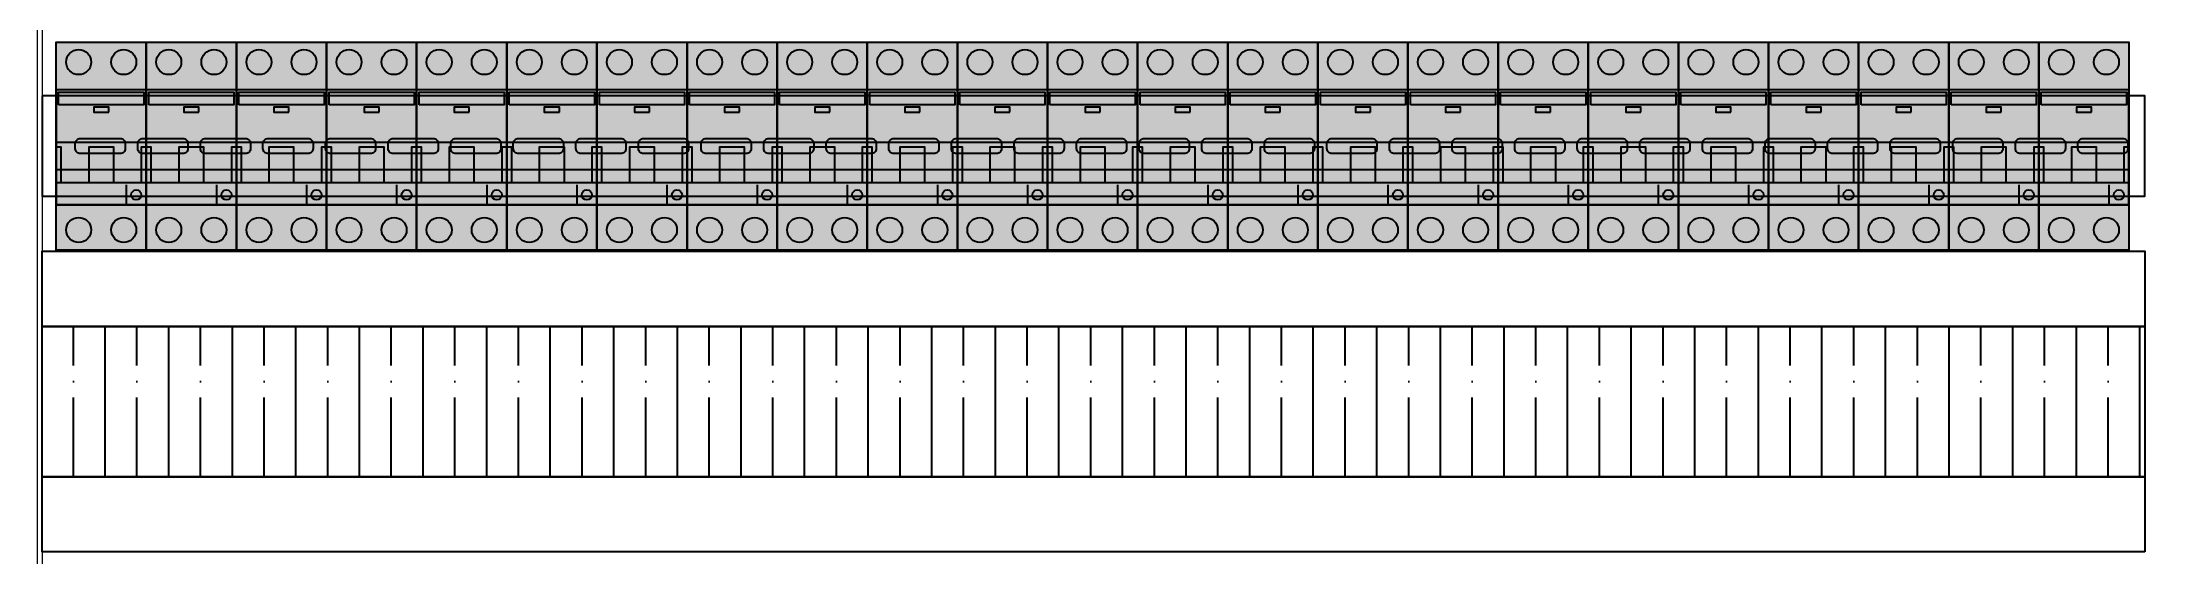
# Model space of a CAD drawing. Header units: millimetres. Extents: x -174 to 283929, y 1291 to 21053.
# Drawn here: x 10262 to 11102, y 19969 to 20173 of the extents above; entities that cross this region are included whole.
import ezdxf
from ezdxf.enums import TextEntityAlignment as Align

# ---------------------------------------------------------------- set-up
doc = ezdxf.new("R2010")
doc.units = ezdxf.units.MM
for name, color, linetype in [('0_Рамка', 7, 'Continuous'), ('0_Рамка @ 5', 7, 'Continuous'), ('0_Рамка @ 6', 7, 'Continuous'), ('devices', 7, 'Continuous')]:
    doc.layers.add(name, color=color, linetype=linetype)
doc.styles.add('СПДС', font='isocpeur.ttf', dxfattribs={"width": 0.8, "height": 2.5})

# ---------------------------------------------------------------- blocks, each defined once
blk = doc.blocks.new('*U207')
at = {"ltscale": 2}
blk.add_lwpolyline([(0, 20), (0, -20), (840, -20), (840, 20), (0, 20)], dxfattribs=at)
for points in [[(15.23, 3), (31.23, 3, -0.414214), (33.23, 1), (33.23, -1, -0.414214), (31.23, -3), (15.23, -3, -0.414214), (13.23, -1), (13.23, 1, -0.414214)], [(40.23, 3), (56.23, 3, -0.414214), (58.23, 1), (58.23, -1, -0.414214), (56.23, -3), (40.23, -3, -0.414214), (38.23, -1), (38.23, 1, -0.414214)], [(65.23, 3), (81.23, 3, -0.414214), (83.23, 1), (83.23, -1, -0.414214), (81.23, -3), (65.23, -3, -0.414214), (63.23, -1), (63.23, 1, -0.414214)], [(90.23, 3), (106.23, 3, -0.414214), (108.23, 1), (108.23, -1, -0.414214), (106.23, -3), (90.23, -3, -0.414214), (88.23, -1), (88.23, 1, -0.414214)], [(115.23, 3), (131.23, 3, -0.414214), (133.23, 1), (133.23, -1, -0.414214), (131.23, -3), (115.23, -3, -0.414214), (113.23, -1), (113.23, 1, -0.414214)], [(140.23, 3), (156.23, 3, -0.414214), (158.23, 1), (158.23, -1, -0.414214), (156.23, -3), (140.23, -3, -0.414214), (138.23, -1), (138.23, 1, -0.414214)], [(165.23, 3), (181.23, 3, -0.414214), (183.23, 1), (183.23, -1, -0.414214), (181.23, -3), (165.23, -3, -0.414214), (163.23, -1), (163.23, 1, -0.414214)], [(190.23, 3), (206.23, 3, -0.414214), (208.23, 1), (208.23, -1, -0.414214), (206.23, -3), (190.23, -3, -0.414214), (188.23, -1), (188.23, 1, -0.414214)], [(215.23, 3), (231.23, 3, -0.414214), (233.23, 1), (233.23, -1, -0.414214), (231.23, -3), (215.23, -3, -0.414214), (213.23, -1), (213.23, 1, -0.414214)], [(240.23, 3), (256.23, 3, -0.414214), (258.23, 1), (258.23, -1, -0.414214), (256.23, -3), (240.23, -3, -0.414214), (238.23, -1), (238.23, 1, -0.414214)], [(265.23, 3), (281.23, 3, -0.414214), (283.23, 1), (283.23, -1, -0.414214), (281.23, -3), (265.23, -3, -0.414214), (263.23, -1), (263.23, 1, -0.414214)], [(290.23, 3), (306.23, 3, -0.414214), (308.23, 1), (308.23, -1, -0.414214), (306.23, -3), (290.23, -3, -0.414214), (288.23, -1), (288.23, 1, -0.414214)], [(315.23, 3), (331.23, 3, -0.414214), (333.23, 1), (333.23, -1, -0.414214), (331.23, -3), (315.23, -3, -0.414214), (313.23, -1), (313.23, 1, -0.414214)], [(340.23, 3), (356.23, 3, -0.414214), (358.23, 1), (358.23, -1, -0.414214), (356.23, -3), (340.23, -3, -0.414214), (338.23, -1), (338.23, 1, -0.414214)], [(365.23, 3), (381.23, 3, -0.414214), (383.23, 1), (383.23, -1, -0.414214), (381.23, -3), (365.23, -3, -0.414214), (363.23, -1), (363.23, 1, -0.414214)], [(390.23, 3), (406.23, 3, -0.414214), (408.23, 1), (408.23, -1, -0.414214), (406.23, -3), (390.23, -3, -0.414214), (388.23, -1), (388.23, 1, -0.414214)], [(415.23, 3), (431.23, 3, -0.414214), (433.23, 1), (433.23, -1, -0.414214), (431.23, -3), (415.23, -3, -0.414214), (413.23, -1), (413.23, 1, -0.414214)], [(440.23, 3), (456.23, 3, -0.414214), (458.23, 1), (458.23, -1, -0.414214), (456.23, -3), (440.23, -3, -0.414214), (438.23, -1), (438.23, 1, -0.414214)], [(465.23, 3), (481.23, 3, -0.414214), (483.23, 1), (483.23, -1, -0.414214), (481.23, -3), (465.23, -3, -0.414214), (463.23, -1), (463.23, 1, -0.414214)], [(490.23, 3), (506.23, 3, -0.414214), (508.23, 1), (508.23, -1, -0.414214), (506.23, -3), (490.23, -3, -0.414214), (488.23, -1), (488.23, 1, -0.414214)], [(515.23, 3), (531.23, 3, -0.414214), (533.23, 1), (533.23, -1, -0.414214), (531.23, -3), (515.23, -3, -0.414214), (513.23, -1), (513.23, 1, -0.414214)], [(540.23, 3), (556.23, 3, -0.414214), (558.23, 1), (558.23, -1, -0.414214), (556.23, -3), (540.23, -3, -0.414214), (538.23, -1), (538.23, 1, -0.414214)], [(565.23, 3), (581.23, 3, -0.414214), (583.23, 1), (583.23, -1, -0.414214), (581.23, -3), (565.23, -3, -0.414214), (563.23, -1), (563.23, 1, -0.414214)], [(590.23, 3), (606.23, 3, -0.414214), (608.23, 1), (608.23, -1, -0.414214), (606.23, -3), (590.23, -3, -0.414214), (588.23, -1), (588.23, 1, -0.414214)], [(615.23, 3), (631.23, 3, -0.414214), (633.23, 1), (633.23, -1, -0.414214), (631.23, -3), (615.23, -3, -0.414214), (613.23, -1), (613.23, 1, -0.414214)], [(640.23, 3), (656.23, 3, -0.414214), (658.23, 1), (658.23, -1, -0.414214), (656.23, -3), (640.23, -3, -0.414214), (638.23, -1), (638.23, 1, -0.414214)], [(665.23, 3), (681.23, 3, -0.414214), (683.23, 1), (683.23, -1, -0.414214), (681.23, -3), (665.23, -3, -0.414214), (663.23, -1), (663.23, 1, -0.414214)], [(690.23, 3), (706.23, 3, -0.414214), (708.23, 1), (708.23, -1, -0.414214), (706.23, -3), (690.23, -3, -0.414214), (688.23, -1), (688.23, 1, -0.414214)], [(715.23, 3), (731.23, 3, -0.414214), (733.23, 1), (733.23, -1, -0.414214), (731.23, -3), (715.23, -3, -0.414214), (713.23, -1), (713.23, 1, -0.414214)], [(740.23, 3), (756.23, 3, -0.414214), (758.23, 1), (758.23, -1, -0.414214), (756.23, -3), (740.23, -3, -0.414214), (738.23, -1), (738.23, 1, -0.414214)], [(765.23, 3), (781.23, 3, -0.414214), (783.23, 1), (783.23, -1, -0.414214), (781.23, -3), (765.23, -3, -0.414214), (763.23, -1), (763.23, 1, -0.414214)], [(790.23, 3), (806.23, 3, -0.414214), (808.23, 1), (808.23, -1, -0.414214), (806.23, -3), (790.23, -3, -0.414214), (788.23, -1), (788.23, 1, -0.414214)], [(815.23, 3), (831.23, 3, -0.414214), (833.23, 1), (833.23, -1, -0.414214), (831.23, -3), (815.23, -3, -0.414214), (813.23, -1), (813.23, 1, -0.414214)]]:
    blk.add_lwpolyline(points, format="xyb", close=True, dxfattribs=at)
blk = doc.blocks.new('*U197')
blk.add_wipeout([(0, 30), (840, 30), (840, -30), (0, -30)])
at = {"true_color": 0x2776bb}
h = blk.add_hatch(dxfattribs=at)
h.set_pattern_fill('ANSI35', color=152, scale=4, angle=45)
h.set_pattern_definition([(90, (-6146.77, 1406.27), (-25.4, 0), []), (90, (-6134.07, 1418.97), (-25.4, 0), [31.75, -6.35, 0, -6.35])])
h.paths.add_polyline_path([(840, -30), (840, 30), (0, 30), (0, -30)])
blk.add_lwpolyline([(0, 30), (840, 30), (840, -30), (0, -30), (0, 30)])
blk = doc.blocks.new('DS201')
at = {"true_color": 0xffffff}
blk.add_hatch(color=7, dxfattribs=at).paths.add_polyline_path([(0, -64), (0, 19), (36, 19), (36, -64)])
at = {"color": 7, "linetype": 'Continuous'}
for points in [[(0, -64), (0, 19), (36, 19), (36, -64)], [(36, -46), (36, 0), (0, 0), (0, -46)], [(1, -6), (1, -1), (35, -1), (35, -6)], [(21, -9), (21, -7), (15, -7), (15, -9)], [(0, -46), (0, -21), (36, -21), (36, -46)], [(2, -37), (2, -23), (0, -23), (0, -37)], [(23, -37), (23, -23), (13, -23), (13, -37)], [(36, -37), (36, -23), (34, -23), (34, -37)], [(36, -37), (36, -32), (0, -32), (0, -37)]]:
    blk.add_lwpolyline(points, close=True, dxfattribs=at)
blk.add_lwpolyline([(28, -38), (28, -46), (36, -46)], dxfattribs=at)
for centre, radius in [((9, 11), 5), ((27, 11), 5), ((32, -42), 2), ((9, -56), 5), ((27, -56), 5)]:
    blk.add_circle(centre, radius, dxfattribs=at)
at = {"color": 1, "linetype": 'Continuous'}
blk.add_solid([(1, -6), (1, -1), (35, -6), (35, -1)], dxfattribs=at)
at = {"color": 7, "linetype": 'Continuous'}
for points in [[(2, -37), (2, -23), (0, -37), (0, -23)], [(23, -37), (23, -23), (13, -37), (13, -23)], [(36, -37), (36, -23), (34, -37), (34, -23)], [(36, -37), (36, -32), (0, -37), (0, -32)]]:
    blk.add_solid(points, dxfattribs=at)
blk = doc.blocks.new('*U198')
at = {"color": 0, "linetype": 'Continuous', "lineweight": 0}
for p, q in [((0, 2198.4), (0, 50)), ((1000, 1.6), (1000, 2198.4)), ((0, 2150), (2, 2150)), ((2, 2150), (2, 2122.5)), ((2, 2150), (2, 50)), ((2, 2150), (48, 2150)), ((48, 2150), (48, 50)), ((48, 2150), (50, 2150)), ((50, 2150), (50, 1.6)), ((950, 50), (950, 2150)), ((952, 2150), (950, 2150)), ((952, 50), (952, 2150)), ((998, 2150), (952, 2150)), ((998, 2122.5), (998, 2150)), ((998, 50), (998, 2150)), ((1000, 2150), (998, 2150)), ((1.5, 2122.5), (2, 2122.5)), ((1.5, 2117.5), (1.5, 2122.5)), ((2, 2117.5), (1.5, 2117.5)), ((6.5, 2122.5), (2, 2122.5)), ((2, 2117.5), (6.5, 2117.5)), ((2.5, 2122.5), (2.5, 2117.5)), ((6.5, 2117.5), (6.5, 2122.5)), ((19.5, 2121), (19.5, 2069)), ((20.5, 2123), (20.5, 2067)), ((40, 2123.5), (22, 2123.5)), ((42, 2122.5), (42, 2067.5)), ((42.5, 2069), (42.5, 2121)), ((957.5, 2121), (957.5, 2069)), ((958, 2067.5), (958, 2122.5)), ((978, 2123.5), (960, 2123.5)), ((979.5, 2067), (979.5, 2123)), ((980.5, 2069), (980.5, 2121)), ((998, 2122.5), (993.5, 2122.5)), ((993.5, 2122.5), (993.5, 2117.5)), ((993.5, 2117.5), (998, 2117.5)), ((997.5, 2117.5), (997.5, 2122.5)), ((998, 2122.5), (998.5, 2122.5)), ((998.5, 2117.5), (998, 2117.5)), ((998.5, 2122.5), (998.5, 2117.5)), ((22, 2066.5), (40, 2066.5)), ((960, 2066.5), (978, 2066.5)), ((29.5, 2054.5), (29.5, 2045.5)), ((40, 2056), (31, 2056)), ((41.5, 2045.5), (41.5, 2054.5)), ((958.5, 2054.5), (958.5, 2045.5)), ((969, 2056), (960, 2056)), ((970.5, 2045.5), (970.5, 2054.5)), ((31, 2044), (40, 2044)), ((960, 2044), (969, 2044)), ((20.5, 2034.5), (20.5, 1965.5)), ((40, 2035), (22, 2035)), ((42, 2034), (42, 1966)), ((958, 1966), (958, 2034)), ((978, 2035), (960, 2035)), ((979.5, 1965.5), (979.5, 2034.5)), ((19.5, 2032.5), (19.5, 1967.5)), ((42.5, 1967.5), (42.5, 2032.5)), ((957.5, 2032.5), (957.5, 1967.5)), ((980.5, 1967.5), (980.5, 2032.5)), ((22, 1965), (40, 1965)), ((960, 1965), (978, 1965)), ((29.5, 1954.5), (29.5, 1945.5)), ((40, 1956), (31, 1956)), ((41.5, 1945.5), (41.5, 1954.5)), ((958.5, 1954.5), (958.5, 1945.5)), ((969, 1956), (960, 1956)), ((970.5, 1945.5), (970.5, 1954.5)), ((31, 1944), (40, 1944)), ((960, 1944), (969, 1944)), ((19.5, 1932.5), (19.5, 1867.5)), ((20.5, 1934.5), (20.5, 1865.5)), ((40, 1935), (22, 1935)), ((42, 1934), (42, 1866)), ((42.5, 1867.5), (42.5, 1932.5)), ((957.5, 1932.5), (957.5, 1867.5)), ((958, 1866), (958, 1934)), ((978, 1935), (960, 1935)), ((979.5, 1865.5), (979.5, 1934.5)), ((980.5, 1867.5), (980.5, 1932.5)), ((22, 1865), (40, 1865)), ((960, 1865), (978, 1865)), ((29.5, 1854.5), (29.5, 1845.5)), ((40, 1856), (31, 1856)), ((41.5, 1845.5), (41.5, 1854.5)), ((958.5, 1854.5), (958.5, 1845.5)), ((969, 1856), (960, 1856)), ((970.5, 1845.5), (970.5, 1854.5)), ((31, 1844), (40, 1844)), ((960, 1844), (969, 1844)), ((19.5, 1832.5), (19.5, 1767.5)), ((20.5, 1834.5), (20.5, 1765.5)), ((40, 1835), (22, 1835)), ((42, 1834), (42, 1766)), ((42.5, 1767.5), (42.5, 1832.5)), ((957.5, 1832.5), (957.5, 1767.5)), ((958, 1766), (958, 1834)), ((978, 1835), (960, 1835)), ((979.5, 1765.5), (979.5, 1834.5)), ((980.5, 1767.5), (980.5, 1832.5)), ((22, 1765), (40, 1765)), ((960, 1765), (978, 1765)), ((40, 1756), (31, 1756)), ((969, 1756), (960, 1756)), ((29.5, 1754.5), (29.5, 1745.5)), ((41.5, 1745.5), (41.5, 1754.5)), ((958.5, 1754.5), (958.5, 1745.5)), ((970.5, 1745.5), (970.5, 1754.5)), ((31, 1744), (40, 1744)), ((960, 1744), (969, 1744)), ((19.5, 1732.5), (19.5, 1667.5)), ((20.5, 1734.5), (20.5, 1665.5)), ((40, 1735), (22, 1735)), ((42, 1734), (42, 1666)), ((42.5, 1667.5), (42.5, 1732.5)), ((957.5, 1732.5), (957.5, 1667.5)), ((958, 1666), (958, 1734)), ((978, 1735), (960, 1735)), ((979.5, 1665.5), (979.5, 1734.5)), ((980.5, 1667.5), (980.5, 1732.5)), ((22, 1665), (40, 1665)), ((960, 1665), (978, 1665)), ((40, 1656), (31, 1656)), ((969, 1656), (960, 1656)), ((29.5, 1654.5), (29.5, 1645.5)), ((41.5, 1645.5), (41.5, 1654.5)), ((958.5, 1654.5), (958.5, 1645.5)), ((970.5, 1645.5), (970.5, 1654.5)), ((31, 1644), (40, 1644)), ((960, 1644), (969, 1644)), ((19.5, 1632.5), (19.5, 1567.5)), ((20.5, 1634.5), (20.5, 1565.5)), ((40, 1635), (22, 1635)), ((42, 1634), (42, 1566)), ((42.5, 1567.5), (42.5, 1632.5)), ((957.5, 1632.5), (957.5, 1567.5)), ((958, 1566), (958, 1634)), ((978, 1635), (960, 1635)), ((979.5, 1565.5), (979.5, 1634.5)), ((980.5, 1567.5), (980.5, 1632.5)), ((22, 1565), (40, 1565)), ((960, 1565), (978, 1565)), ((29.5, 1554.5), (29.5, 1545.5)), ((40, 1556), (31, 1556)), ((41.5, 1545.5), (41.5, 1554.5)), ((958.5, 1554.5), (958.5, 1545.5)), ((969, 1556), (960, 1556)), ((970.5, 1545.5), (970.5, 1554.5)), ((31, 1544), (40, 1544)), ((960, 1544), (969, 1544)), ((19.5, 1532.5), (19.5, 1467.5)), ((20.5, 1534.5), (20.5, 1465.5)), ((40, 1535), (22, 1535)), ((42, 1534), (42, 1466)), ((42.5, 1467.5), (42.5, 1532.5)), ((957.5, 1532.5), (957.5, 1467.5)), ((958, 1466), (958, 1534)), ((978, 1535), (960, 1535)), ((979.5, 1465.5), (979.5, 1534.5)), ((980.5, 1467.5), (980.5, 1532.5)), ((22, 1465), (40, 1465)), ((960, 1465), (978, 1465)), ((29.5, 1454.5), (29.5, 1445.5)), ((40, 1456), (31, 1456)), ((41.5, 1445.5), (41.5, 1454.5)), ((958.5, 1454.5), (958.5, 1445.5)), ((969, 1456), (960, 1456)), ((970.5, 1445.5), (970.5, 1454.5)), ((31, 1444), (40, 1444)), ((960, 1444), (969, 1444)), ((19.5, 1432.5), (19.5, 1367.5)), ((20.5, 1434.5), (20.5, 1365.5)), ((40, 1435), (22, 1435)), ((42, 1434), (42, 1366)), ((42.5, 1367.5), (42.5, 1432.5)), ((957.5, 1432.5), (957.5, 1367.5)), ((958, 1366), (958, 1434)), ((978, 1435), (960, 1435)), ((979.5, 1365.5), (979.5, 1434.5)), ((980.5, 1367.5), (980.5, 1432.5)), ((22, 1365), (40, 1365)), ((960, 1365), (978, 1365)), ((29.5, 1354.5), (29.5, 1345.5)), ((40, 1356), (31, 1356)), ((41.5, 1345.5), (41.5, 1354.5)), ((958.5, 1354.5), (958.5, 1345.5)), ((969, 1356), (960, 1356)), ((970.5, 1345.5), (970.5, 1354.5)), ((31, 1344), (40, 1344)), ((960, 1344), (969, 1344)), ((19.5, 1332.5), (19.5, 1267.5)), ((20.5, 1334.5), (20.5, 1265.5)), ((40, 1335), (22, 1335)), ((42, 1334), (42, 1266)), ((42.5, 1267.5), (42.5, 1332.5)), ((957.5, 1332.5), (957.5, 1267.5)), ((958, 1266), (958, 1334)), ((978, 1335), (960, 1335)), ((979.5, 1265.5), (979.5, 1334.5)), ((980.5, 1267.5), (980.5, 1332.5)), ((22, 1265), (40, 1265)), ((960, 1265), (978, 1265)), ((29.5, 1254.5), (29.5, 1245.5)), ((40, 1256), (31, 1256)), ((41.5, 1245.5), (41.5, 1254.5)), ((958.5, 1254.5), (958.5, 1245.5)), ((969, 1256), (960, 1256)), ((970.5, 1245.5), (970.5, 1254.5)), ((31, 1244), (40, 1244)), ((960, 1244), (969, 1244)), ((40, 1235), (22, 1235)), ((978, 1235), (960, 1235)), ((19.5, 1232.5), (19.5, 1167.5)), ((20.5, 1234.5), (20.5, 1165.5)), ((42, 1234), (42, 1166)), ((42.5, 1167.5), (42.5, 1232.5)), ((957.5, 1232.5), (957.5, 1167.5)), ((958, 1166), (958, 1234)), ((979.5, 1165.5), (979.5, 1234.5)), ((980.5, 1167.5), (980.5, 1232.5)), ((22, 1165), (40, 1165)), ((960, 1165), (978, 1165)), ((29.5, 1154.5), (29.5, 1145.5)), ((40, 1156), (31, 1156)), ((41.5, 1145.5), (41.5, 1154.5)), ((958.5, 1154.5), (958.5, 1145.5)), ((969, 1156), (960, 1156)), ((970.5, 1145.5), (970.5, 1154.5)), ((31, 1144), (40, 1144)), ((960, 1144), (969, 1144)), ((20.5, 1134.5), (20.5, 1065.5)), ((40, 1135), (22, 1135)), ((978, 1135), (960, 1135)), ((979.5, 1065.5), (979.5, 1134.5)), ((19.5, 1132.5), (19.5, 1067.5)), ((42, 1134), (42, 1066)), ((42.5, 1067.5), (42.5, 1132.5)), ((957.5, 1132.5), (957.5, 1067.5)), ((958, 1066), (958, 1134)), ((980.5, 1067.5), (980.5, 1132.5)), ((22, 1065), (40, 1065)), ((960, 1065), (978, 1065)), ((29.5, 1054.5), (29.5, 1045.5)), ((40, 1056), (31, 1056)), ((41.5, 1045.5), (41.5, 1054.5)), ((958.5, 1054.5), (958.5, 1045.5)), ((969, 1056), (960, 1056)), ((970.5, 1045.5), (970.5, 1054.5)), ((31, 1044), (40, 1044)), ((960, 1044), (969, 1044)), ((20.5, 1034.5), (20.5, 965.5)), ((40, 1035), (22, 1035)), ((42, 1034), (42, 966)), ((958, 966), (958, 1034)), ((978, 1035), (960, 1035)), ((979.5, 965.5), (979.5, 1034.5)), ((19.5, 1032.5), (19.5, 967.5)), ((42.5, 967.5), (42.5, 1032.5)), ((957.5, 1032.5), (957.5, 967.5)), ((980.5, 967.5), (980.5, 1032.5)), ((22, 965), (40, 965)), ((960, 965), (978, 965)), ((29.5, 954.5), (29.5, 945.5)), ((40, 956), (31, 956)), ((41.5, 945.5), (41.5, 954.5)), ((958.5, 954.5), (958.5, 945.5)), ((969, 956), (960, 956)), ((970.5, 945.5), (970.5, 954.5)), ((31, 944), (40, 944)), ((960, 944), (969, 944)), ((19.5, 932.5), (19.5, 867.5)), ((20.5, 934.5), (20.5, 865.5)), ((40, 935), (22, 935)), ((42, 934), (42, 866)), ((42.5, 867.5), (42.5, 932.5)), ((957.5, 932.5), (957.5, 867.5)), ((958, 866), (958, 934)), ((978, 935), (960, 935)), ((979.5, 865.5), (979.5, 934.5)), ((980.5, 867.5), (980.5, 932.5)), ((22, 865), (40, 865)), ((960, 865), (978, 865)), ((29.5, 854.5), (29.5, 845.5)), ((40, 856), (31, 856)), ((41.5, 845.5), (41.5, 854.5)), ((958.5, 854.5), (958.5, 845.5)), ((969, 856), (960, 856)), ((970.5, 845.5), (970.5, 854.5)), ((31, 844), (40, 844)), ((960, 844), (969, 844)), ((19.5, 832.5), (19.5, 767.5)), ((20.5, 834.5), (20.5, 765.5)), ((40, 835), (22, 835)), ((42, 834), (42, 766)), ((42.5, 767.5), (42.5, 832.5)), ((957.5, 832.5), (957.5, 767.5)), ((958, 766), (958, 834)), ((978, 835), (960, 835)), ((979.5, 765.5), (979.5, 834.5)), ((980.5, 767.5), (980.5, 832.5)), ((22, 765), (40, 765)), ((960, 765), (978, 765)), ((29.5, 754.5), (29.5, 745.5)), ((40, 756), (31, 756)), ((41.5, 745.5), (41.5, 754.5)), ((958.5, 754.5), (958.5, 745.5)), ((969, 756), (960, 756)), ((970.5, 745.5), (970.5, 754.5)), ((31, 744), (40, 744)), ((960, 744), (969, 744)), ((19.5, 732.5), (19.5, 667.5)), ((20.5, 734.5), (20.5, 665.5)), ((40, 735), (22, 735)), ((42, 734), (42, 666)), ((42.5, 667.5), (42.5, 732.5)), ((957.5, 732.5), (957.5, 667.5)), ((958, 666), (958, 734)), ((978, 735), (960, 735)), ((979.5, 665.5), (979.5, 734.5)), ((980.5, 667.5), (980.5, 732.5)), ((22, 665), (40, 665)), ((960, 665), (978, 665)), ((40, 656), (31, 656)), ((969, 656), (960, 656)), ((29.5, 654.5), (29.5, 645.5)), ((41.5, 645.5), (41.5, 654.5)), ((958.5, 654.5), (958.5, 645.5)), ((970.5, 645.5), (970.5, 654.5)), ((31, 644), (40, 644)), ((960, 644), (969, 644)), ((19.5, 632.5), (19.5, 567.5)), ((20.5, 634.5), (20.5, 565.5)), ((40, 635), (22, 635)), ((42, 634), (42, 566)), ((42.5, 567.5), (42.5, 632.5)), ((957.5, 632.5), (957.5, 567.5)), ((958, 566), (958, 634)), ((978, 635), (960, 635)), ((979.5, 565.5), (979.5, 634.5)), ((980.5, 567.5), (980.5, 632.5)), ((22, 565), (40, 565)), ((960, 565), (978, 565)), ((29.5, 554.5), (29.5, 545.5)), ((40, 556), (31, 556)), ((41.5, 545.5), (41.5, 554.5)), ((958.5, 554.5), (958.5, 545.5)), ((969, 556), (960, 556)), ((970.5, 545.5), (970.5, 554.5)), ((31, 544), (40, 544)), ((960, 544), (969, 544)), ((19.5, 532.5), (19.5, 467.5)), ((20.5, 534.5), (20.5, 465.5)), ((40, 535), (22, 535)), ((42, 534), (42, 466)), ((42.5, 467.5), (42.5, 532.5)), ((957.5, 532.5), (957.5, 467.5)), ((958, 466), (958, 534)), ((978, 535), (960, 535)), ((979.5, 465.5), (979.5, 534.5)), ((980.5, 467.5), (980.5, 532.5)), ((22, 465), (40, 465)), ((960, 465), (978, 465)), ((29.5, 454.5), (29.5, 445.5)), ((40, 456), (31, 456)), ((41.5, 445.5), (41.5, 454.5)), ((958.5, 454.5), (958.5, 445.5)), ((969, 456), (960, 456)), ((970.5, 445.5), (970.5, 454.5)), ((31, 444), (40, 444)), ((960, 444), (969, 444)), ((19.5, 432.5), (19.5, 367.5)), ((20.5, 434.5), (20.5, 365.5)), ((40, 435), (22, 435)), ((42, 434), (42, 366)), ((42.5, 367.5), (42.5, 432.5)), ((957.5, 432.5), (957.5, 367.5)), ((958, 366), (958, 434)), ((978, 435), (960, 435)), ((979.5, 365.5), (979.5, 434.5)), ((980.5, 367.5), (980.5, 432.5)), ((22, 365), (40, 365)), ((960, 365), (978, 365)), ((29.5, 354.5), (29.5, 345.5)), ((40, 356), (31, 356)), ((41.5, 345.5), (41.5, 354.5)), ((958.5, 354.5), (958.5, 345.5)), ((969, 356), (960, 356)), ((970.5, 345.5), (970.5, 354.5)), ((31, 344), (40, 344)), ((960, 344), (969, 344)), ((19.5, 332.5), (19.5, 267.5)), ((20.5, 334.5), (20.5, 265.5)), ((40, 335), (22, 335)), ((42, 334), (42, 266)), ((42.5, 267.5), (42.5, 332.5)), ((957.5, 332.5), (957.5, 267.5)), ((958, 266), (958, 334)), ((978, 335), (960, 335)), ((979.5, 265.5), (979.5, 334.5)), ((980.5, 267.5), (980.5, 332.5)), ((22, 265), (40, 265)), ((960, 265), (978, 265)), ((29.5, 254.5), (29.5, 245.5)), ((40, 256), (31, 256)), ((41.5, 245.5), (41.5, 254.5)), ((958.5, 254.5), (958.5, 245.5)), ((969, 256), (960, 256)), ((970.5, 245.5), (970.5, 254.5)), ((31, 244), (40, 244)), ((960, 244), (969, 244)), ((19.5, 232.5), (19.5, 167.5)), ((20.5, 234.5), (20.5, 165.5)), ((40, 235), (22, 235)), ((42, 234), (42, 166)), ((42.5, 167.5), (42.5, 232.5)), ((957.5, 232.5), (957.5, 167.5)), ((958, 166), (958, 234)), ((978, 235), (960, 235)), ((979.5, 165.5), (979.5, 234.5)), ((980.5, 167.5), (980.5, 232.5)), ((22, 165), (40, 165)), ((960, 165), (978, 165)), ((29.5, 154.5), (29.5, 145.5)), ((40, 156), (31, 156)), ((41.5, 145.5), (41.5, 154.5)), ((958.5, 154.5), (958.5, 145.5)), ((969, 156), (960, 156)), ((970.5, 145.5), (970.5, 154.5)), ((31, 144), (40, 144)), ((960, 144), (969, 144)), ((19.5, 131), (19.5, 79)), ((20.5, 133), (20.5, 77)), ((40, 133.5), (22, 133.5)), ((42, 132.5), (42, 77.5)), ((42.5, 79), (42.5, 131)), ((957.5, 131), (957.5, 79)), ((958, 77.5), (958, 132.5)), ((978, 133.5), (960, 133.5)), ((979.5, 77), (979.5, 133)), ((980.5, 79), (980.5, 131)), ((1.5, 82.5), (2, 82.5)), ((1.5, 77.5), (1.5, 82.5)), ((2, 77.5), (1.5, 77.5)), ((6.5, 82.5), (2, 82.5)), ((2, 77.5), (2, 50)), ((2, 77.5), (6.5, 77.5)), ((2.5, 82.5), (2.5, 77.5)), ((6.5, 77.5), (6.5, 82.5)), ((22, 76.5), (40, 76.5)), ((960, 76.5), (978, 76.5)), ((998, 82.5), (993.5, 82.5)), ((993.5, 82.5), (993.5, 77.5)), ((993.5, 77.5), (998, 77.5)), ((997.5, 77.5), (997.5, 82.5)), ((998, 82.5), (998.5, 82.5)), ((998, 50), (998, 77.5)), ((998.5, 77.5), (998, 77.5)), ((998.5, 82.5), (998.5, 77.5)), ((0, 50), (2, 50)), ((2, 50), (48, 50)), ((48, 50), (50, 50)), ((952, 50), (950, 50)), ((998, 50), (952, 50)), ((1000, 50), (998, 50))]:
    blk.add_line(p, q, dxfattribs=at)
at = {"color": 0, "linetype": 'Continuous', "lineweight": 15}
for p, q in [((0, 2198.4), (0, 2151.6)), ((1.5, 2198.4), (1.5, 2151.6)), ((2.5, 2194), (1.5, 2195)), ((48.4, 2200), (1.6, 2200)), ((48.4, 2198.5), (1.6, 2198.5)), ((1.94, 2198.06), (3.5, 2196.5)), ((2.5, 2190.5), (2.5, 2194)), ((3.5, 2196.5), (3.5, 2176.42)), ((9.5, 2196.5), (3.5, 2196.5)), ((5, 2198.5), (6, 2197.5)), ((6, 2197.5), (9.5, 2197.5)), ((9.5, 2197.5), (9.5, 2196.5)), ((9.5, 2197.5), (12, 2197.5)), ((9.5, 2194.83), (9.5, 2196.5)), ((12, 2195), (10.5, 2195)), ((12, 2197.5), (12, 2195)), ((16, 2197.5), (12, 2197.5)), ((24, 2195), (12, 2195)), ((17, 2198.5), (16, 2197.5)), ((19, 2197.5), (18, 2198.5)), ((24.5, 2197.5), (19, 2197.5)), ((24.5, 2194.96), (24.5, 2197.5)), ((24.5, 2197.5), (27, 2197.5)), ((27, 2196.5), (27, 2197.5)), ((31, 2197.5), (27, 2197.5)), ((27, 2185.5), (27, 2196.5)), ((43.5, 2196.5), (27, 2196.5)), ((28, 2185.5), (28, 2196)), ((28, 2196), (43.5, 2196)), ((30.5, 2193.5), (28, 2196)), ((30.5, 2192.4), (30.5, 2193.5)), ((31, 2197.5), (32, 2198.5)), ((34.5, 2194.5), (31.5, 2194.5)), ((32.1, 2194), (48.4, 2194)), ((32.1, 2192.5), (48.4, 2192.5)), ((33, 2198.5), (34, 2197.5)), ((34, 2197.5), (44, 2197.5)), ((44, 2195), (35, 2195)), ((46.37, 2198.28), (43.5, 2196.5)), ((43.5, 2196.5), (43.5, 2196)), ((43.5, 2196), (45.92, 2194.5)), ((44, 2197.5), (45, 2198.5)), ((44.5, 2194.5), (45.92, 2194.5)), ((45.92, 2194.5), (46, 2194.5)), ((46.37, 2198.28), (46, 2198.5)), ((46, 2194.5), (48.5, 2195.5)), ((48.5, 2197), (46.37, 2198.28)), ((48.5, 2194.1), (48.5, 2198.4)), ((50, 2199.92), (48.89, 2199.92)), ((950, 2200), (50, 2200)), ((50, 2200), (50, 2198.4)), ((50, 2198.4), (50, 2199.92)), ((50, 2198.4), (77.5, 2198.4)), ((50, 2198.4), (50, 2150)), ((50, 2194.1), (50, 2198.4)), ((82.5, 2198.4), (77.5, 2198.4)), ((77.5, 2198.4), (77.5, 2193.4)), ((77.5, 2193.4), (82.5, 2193.4)), ((82.5, 2198.4), (950, 2198.4)), ((82.5, 2193.4), (82.5, 2198.4)), ((917.5, 2198.4), (922.5, 2198.4)), ((917.5, 2193.4), (917.5, 2198.4)), ((922.5, 2193.4), (917.5, 2193.4)), ((922.5, 2198.4), (950, 2198.4)), ((922.5, 2198.4), (922.5, 2193.4)), ((950, 2198.4), (950, 2200)), ((950, 2151.6), (950, 2198.4)), ((950, 2198.4), (950, 2194.1)), ((951.5, 2198.4), (951.5, 2194.1)), ((953.63, 2198.28), (951.5, 2197)), ((951.5, 2195.5), (954, 2194.5)), ((998.4, 2200), (951.6, 2200)), ((998.4, 2198.5), (951.6, 2198.5)), ((951.6, 2194), (967.9, 2194)), ((951.6, 2192.5), (967.9, 2192.5)), ((954, 2198.5), (953.63, 2198.28)), ((956.5, 2196.5), (953.63, 2198.28)), ((954, 2194.5), (954.08, 2194.5)), ((954.08, 2194.5), (956.5, 2196)), ((954.08, 2194.5), (955.5, 2194.5)), ((955, 2198.5), (956, 2197.5)), ((956, 2197.5), (966, 2197.5)), ((965, 2195), (956, 2195)), ((956.5, 2196), (956.5, 2196.5)), ((976.42, 2196.5), (956.5, 2196.5)), ((956.5, 2196), (972, 2196)), ((968.5, 2194.5), (965.5, 2194.5)), ((966, 2197.5), (967, 2198.5)), ((969.5, 2193.5), (972, 2196)), ((969.5, 2192.4), (969.5, 2193.5)), ((972, 2196), (972, 2190.5)), ((996.5, 2196.5), (976.42, 2196.5)), ((992, 2192.5), (988.5, 2192.5)), ((989.5, 2198.5), (990.5, 2197.5)), ((990.5, 2197.5), (994, 2197.5)), ((994, 2197.5), (995, 2198.5)), ((998.06, 2198.06), (996.5, 2196.5)), ((996.5, 2190.5), (996.5, 2196.5)), ((998.5, 2195), (997.5, 2194)), ((997.5, 2194), (997.5, 2190.5)), ((998.5, 2151.6), (998.5, 2198.4)), ((1000, 2151.6), (1000, 2198.4)), ((1.5, 2189.5), (2.5, 2190.5)), ((7.5, 2192), (7.5, 2188.5)), ((9.5, 2176.42), (9.5, 2186.5)), ((27, 2185.5), (21.3, 2185.5)), ((21.3, 2185.5), (21.3, 2175.5)), ((30.5, 2185.5), (27, 2185.5)), ((27, 2175.5), (27, 2185.5)), ((30.5, 2168), (30.5, 2192.4)), ((32, 2192.4), (32, 2168)), ((32, 2192.17), (48, 2192.17)), ((34, 2192), (35.7, 2192)), ((968, 2169.51), (968, 2192.4)), ((969.5, 2192.4), (969.5, 2169.51)), ((975.2, 2190.5), (969.5, 2190.5)), ((975.2, 2180.5), (975.2, 2190.5)), ((976.42, 2190.5), (976, 2190.5)), ((976.42, 2190.5), (986.5, 2190.5)), ((994.83, 2190.5), (996.5, 2190.5)), ((995, 2188), (995, 2189.5)), ((997.5, 2188), (995, 2188)), ((995, 2176), (995, 2188)), ((997.5, 2190.5), (996.5, 2190.5)), ((997.5, 2190.5), (997.5, 2188)), ((997.5, 2184), (997.5, 2188)), ((3.5, 2176.42), (3.5, 2156.5)), ((9.5, 2176.42), (9.5, 2176)), ((29.61, 2183.5), (27.25, 2183.5)), ((27.25, 2183.5), (27.25, 2179)), ((27.25, 2179), (27.25, 2177.5)), ((27.25, 2177.5), (29.61, 2177.5)), ((30, 2182.95), (29.61, 2183.5)), ((29.61, 2177.5), (29.61, 2183.5)), ((29.61, 2177.5), (30, 2178.05)), ((30.39, 2183.5), (30, 2182.95)), ((30, 2182.62), (30, 2182.95)), ((30, 2178.05), (30, 2182.62)), ((30, 2178.05), (30.39, 2177.5)), ((30.5, 2183.5), (30.39, 2183.5)), ((30.39, 2177.5), (30.39, 2183.5)), ((30.39, 2177.5), (30.5, 2177.5)), ((76.5, 2178), (76.5, 2160)), ((78.78, 2180.49), (131.22, 2180.49)), ((131, 2180.5), (79, 2180.5)), ((133.5, 2160), (133.5, 2178)), ((165, 2160), (165, 2178)), ((167.28, 2180.49), (232.72, 2180.49)), ((167.5, 2180.5), (232.5, 2180.5)), ((235, 2178), (235, 2160)), ((265, 2160), (265, 2178)), ((267.28, 2180.49), (332.72, 2180.49)), ((267.5, 2180.5), (332.5, 2180.5)), ((335, 2178), (335, 2160)), ((365, 2160), (365, 2178)), ((367.28, 2180.49), (432.72, 2180.49)), ((367.5, 2180.5), (432.5, 2180.5)), ((435, 2178), (435, 2160)), ((465, 2160), (465, 2178)), ((467.28, 2180.49), (532.72, 2180.49)), ((467.5, 2180.5), (532.5, 2180.5)), ((535, 2178), (535, 2160)), ((565, 2160), (565, 2178)), ((567.28, 2180.49), (632.72, 2180.49)), ((567.5, 2180.5), (632.5, 2180.5)), ((635, 2178), (635, 2160)), ((665, 2160), (665, 2178)), ((667.28, 2180.49), (732.72, 2180.49)), ((667.5, 2180.5), (732.5, 2180.5)), ((735, 2178), (735, 2160)), ((765, 2160), (765, 2178)), ((767.28, 2180.49), (832.72, 2180.49)), ((767.5, 2180.5), (832.5, 2180.5)), ((835, 2178), (835, 2160)), ((866.5, 2160), (866.5, 2178)), ((868.78, 2180.49), (921.22, 2180.49)), ((869, 2180.5), (921, 2180.5)), ((923.5, 2178), (923.5, 2160)), ((969.5, 2180.5), (975.2, 2180.5)), ((970, 2177.5), (970, 2180.5)), ((972, 2180.5), (972, 2173)), ((973, 2176), (973, 2180.5)), ((975.5, 2178.7), (975.5, 2173)), ((985.5, 2178.7), (975.5, 2178.7)), ((985.5, 2173), (985.5, 2178.7)), ((998.5, 2183), (997.5, 2184)), ((997.5, 2181), (998.5, 2182)), ((997.5, 2175.5), (997.5, 2181)), ((4, 2172), (9.5, 2172)), ((4, 2156.5), (4, 2172)), ((6.5, 2169.5), (4, 2172)), ((5.5, 2168.5), (5.5, 2165.5)), ((6, 2151.6), (6, 2167.9)), ((7.6, 2169.5), (6.5, 2169.5)), ((7.5, 2151.6), (7.5, 2167.9)), ((7.6, 2169.5), (30.49, 2169.5)), ((30.49, 2168), (7.6, 2168)), ((9.5, 2175.2), (9.5, 2169.5)), ((19.5, 2175.2), (9.5, 2175.2)), ((19.5, 2169.5), (19.5, 2175.2)), ((24, 2173), (19.5, 2173)), ((19.5, 2172), (27, 2172)), ((22.5, 2170), (19.5, 2170)), ((21.3, 2175.5), (27, 2175.5)), ((27, 2175.5), (30.5, 2175.5)), ((27, 2172), (28, 2173)), ((27, 2172), (27.73, 2170.23)), ((27.73, 2170.23), (27, 2169.5)), ((27.73, 2170.23), (29.77, 2172.27)), ((28, 2173), (28, 2175.5)), ((29.77, 2172.27), (28, 2173)), ((30.5, 2173), (29.77, 2172.27)), ((30.49, 2168), (30.49, 2169.5)), ((30.5, 2168), (32, 2168)), ((144, 2160), (144, 2169)), ((145.5, 2170.5), (154.5, 2170.5)), ((156, 2169), (156, 2160)), ((244, 2160), (244, 2169)), ((245.5, 2170.5), (254.5, 2170.5)), ((256, 2169), (256, 2160)), ((344, 2160), (344, 2169)), ((345.5, 2170.5), (354.5, 2170.5)), ((356, 2169), (356, 2160)), ((444, 2160), (444, 2169)), ((445.5, 2170.5), (454.5, 2170.5)), ((456, 2169), (456, 2160)), ((544, 2160), (544, 2169)), ((545.5, 2170.5), (554.5, 2170.5)), ((556, 2169), (556, 2160)), ((644, 2160), (644, 2169)), ((645.5, 2170.5), (654.5, 2170.5)), ((656, 2169), (656, 2160)), ((744, 2160), (744, 2169)), ((745.5, 2170.5), (754.5, 2170.5)), ((756, 2169), (756, 2160)), ((844, 2160), (844, 2169)), ((845.5, 2170.5), (854.5, 2170.5)), ((856, 2169), (856, 2160)), ((968, 2169.51), (969.5, 2169.51)), ((968, 2169.5), (968, 2168)), ((968, 2169.5), (992.4, 2169.5)), ((992.4, 2168), (968, 2168)), ((970.23, 2172.27), (969.5, 2173)), ((972, 2173), (970.23, 2172.27)), ((970.23, 2172.27), (972.27, 2170.23)), ((972, 2173), (973, 2172)), ((972.27, 2170.23), (973, 2172)), ((973, 2169.5), (972.27, 2170.23)), ((973, 2172), (975.5, 2172)), ((975.5, 2173), (975.5, 2169.5)), ((975.5, 2173), (985.5, 2173)), ((977.5, 2172.75), (977.5, 2170.39)), ((979, 2172.75), (977.5, 2172.75)), ((977.5, 2170.39), (978.05, 2170)), ((977.5, 2170.39), (983.5, 2170.39)), ((978.05, 2170), (977.5, 2169.61)), ((977.5, 2169.61), (977.5, 2169.5)), ((977.5, 2169.61), (983.5, 2169.61)), ((978.05, 2170), (982.62, 2170)), ((983.5, 2172.75), (979, 2172.75)), ((982.62, 2170), (982.95, 2170)), ((982.95, 2170), (983.5, 2170.39)), ((983.5, 2169.61), (982.95, 2170)), ((983.5, 2170.39), (983.5, 2172.75)), ((983.5, 2169.5), (983.5, 2169.61)), ((985.5, 2169.5), (985.5, 2173)), ((985.5, 2173), (996.5, 2173)), ((985.5, 2172), (996, 2172)), ((992.17, 2168), (992.17, 2152)), ((992.4, 2169.5), (993.5, 2169.5)), ((992.5, 2167.9), (992.5, 2151.6)), ((993.5, 2169.5), (996, 2172)), ((994, 2167.9), (994, 2151.6)), ((994.5, 2165.5), (994.5, 2168.5)), ((994.96, 2175.5), (997.5, 2175.5)), ((996, 2172), (996, 2156.5)), ((996.5, 2156.5), (996.5, 2173)), ((996.5, 2173), (997.5, 2173)), ((997.5, 2175.5), (997.5, 2173)), ((997.5, 2169), (997.5, 2173)), ((997.5, 2169), (998.5, 2168)), ((2.5, 2166), (1.5, 2167)), ((2.5, 2156), (2.5, 2166)), ((5, 2165), (5, 2156)), ((992, 2166), (992, 2164.3)), ((995, 2156), (995, 2165)), ((998.5, 2167), (997.5, 2166)), ((997.5, 2166), (997.5, 2156)), ((1.5, 2155), (2.5, 2156)), ((1.5, 2154), (1.72, 2153.63)), ((1.6, 2151.5), (5.9, 2151.5)), ((3.5, 2156.5), (1.72, 2153.63)), ((1.72, 2153.63), (3, 2151.5)), ((4, 2156.5), (3.5, 2156.5)), ((5.5, 2154.08), (4, 2156.5)), ((4.5, 2151.5), (5.5, 2154)), ((5.5, 2154.08), (5.5, 2155.5)), ((5.5, 2154), (5.5, 2154.08)), ((950, 2151.6), (50, 2151.6)), ((131.7, 2157.6), (78.3, 2157.6)), ((79, 2157.5), (131, 2157.5)), ((154.5, 2158.5), (145.5, 2158.5)), ((233.2, 2157.6), (166.8, 2157.6)), ((232.5, 2157.5), (167.5, 2157.5)), ((254.5, 2158.5), (245.5, 2158.5)), ((333.2, 2157.6), (266.8, 2157.6)), ((332.5, 2157.5), (267.5, 2157.5)), ((354.5, 2158.5), (345.5, 2158.5)), ((433.2, 2157.6), (366.8, 2157.6)), ((432.5, 2157.5), (367.5, 2157.5)), ((454.5, 2158.5), (445.5, 2158.5)), ((533.2, 2157.6), (466.8, 2157.6)), ((532.5, 2157.5), (467.5, 2157.5)), ((554.5, 2158.5), (545.5, 2158.5)), ((633.2, 2157.6), (566.8, 2157.6)), ((632.5, 2157.5), (567.5, 2157.5)), ((654.5, 2158.5), (645.5, 2158.5)), ((733.2, 2157.6), (666.8, 2157.6)), ((732.5, 2157.5), (667.5, 2157.5)), ((754.5, 2158.5), (745.5, 2158.5)), ((833.2, 2157.6), (766.8, 2157.6)), ((832.5, 2157.5), (767.5, 2157.5)), ((854.5, 2158.5), (845.5, 2158.5)), ((921.7, 2157.6), (868.3, 2157.6)), ((921, 2157.5), (869, 2157.5)), ((950, 2150), (950, 2151.6)), ((994.1, 2151.5), (998.4, 2151.5)), ((996, 2156.5), (994.5, 2154.08)), ((994.5, 2155.5), (994.5, 2154.08)), ((994.5, 2154.08), (994.5, 2154)), ((994.5, 2154), (995.5, 2151.5)), ((996.5, 2156.5), (996, 2156.5)), ((998.28, 2153.63), (996.5, 2156.5)), ((997, 2151.5), (998.28, 2153.63)), ((997.5, 2156), (998.5, 2155)), ((998.28, 2153.63), (998.5, 2154)), ((999.92, 2150), (999.92, 2151.11)), ((0, 2150), (999.92, 2150)), ((1.6, 2150), (5.9, 2150)), ((994.1, 2150), (998.4, 2150)), ((998.4, 2150), (999.92, 2150)), ((0, 48.4), (0, 1.6)), ((0.08, 50), (0.08, 48.89)), ((1.6, 50), (0.08, 50)), ((1.5, 48.4), (1.5, 1.6)), ((1.72, 46.37), (1.5, 46)), ((2.5, 44), (1.5, 45)), ((5.9, 50), (1.6, 50)), ((5.9, 48.5), (1.6, 48.5)), ((3, 48.5), (1.72, 46.37)), ((1.72, 46.37), (3.5, 43.5)), ((2.5, 34), (2.5, 44)), ((3.5, 43.5), (3.5, 27)), ((3.5, 43.5), (4, 43.5)), ((4, 43.5), (5.5, 45.92)), ((4, 28), (4, 43.5)), ((5.5, 46), (4.5, 48.5)), ((5, 44), (5, 35)), ((5.5, 45.92), (5.5, 46)), ((5.5, 44.5), (5.5, 45.92)), ((6, 32.1), (6, 48.4)), ((7.5, 32.1), (7.5, 48.4)), ((7.83, 32), (7.83, 48)), ((998.4, 50), (50, 50)), ((50, 50), (50, 48.4)), ((50, 48.4), (950, 48.4)), ((50, 48.4), (50, 1.6)), ((78.3, 42.4), (131.7, 42.4)), ((79, 42.5), (131, 42.5)), ((166.8, 42.4), (233.2, 42.4)), ((167.5, 42.5), (232.5, 42.5)), ((266.8, 42.4), (333.2, 42.4)), ((267.5, 42.5), (332.5, 42.5)), ((366.8, 42.4), (433.2, 42.4)), ((367.5, 42.5), (432.5, 42.5)), ((466.8, 42.4), (533.2, 42.4)), ((467.5, 42.5), (532.5, 42.5)), ((566.8, 42.4), (633.2, 42.4)), ((567.5, 42.5), (632.5, 42.5)), ((666.8, 42.4), (733.2, 42.4)), ((667.5, 42.5), (732.5, 42.5)), ((766.8, 42.4), (833.2, 42.4)), ((767.5, 42.5), (832.5, 42.5)), ((868.3, 42.4), (921.7, 42.4)), ((921, 42.5), (869, 42.5)), ((950, 48.4), (950, 50)), ((950, 1.6), (950, 48.4)), ((992.5, 48.4), (992.5, 32.1)), ((994, 48.4), (994, 32.1)), ((998.4, 50), (994.1, 50)), ((998.4, 48.5), (994.1, 48.5)), ((995.5, 48.5), (994.5, 46)), ((994.5, 46), (994.5, 45.92)), ((994.5, 45.92), (996, 43.5)), ((994.5, 45.92), (994.5, 44.5)), ((995, 35), (995, 44)), ((996, 43.5), (996, 28)), ((996, 43.5), (996.5, 43.5)), ((996.5, 43.5), (998.28, 46.37)), ((996.5, 23.58), (996.5, 43.5)), ((998.28, 46.37), (997, 48.5)), ((998.5, 45), (997.5, 44)), ((997.5, 44), (997.5, 34)), ((998.5, 46), (998.28, 46.37)), ((998.5, 1.6), (998.5, 48.4)), ((1000, 1.6), (1000, 48.4)), ((1.5, 33), (2.5, 34)), ((5.5, 34.5), (5.5, 31.5)), ((8, 34), (8, 35.7)), ((76.5, 22), (76.5, 40)), ((133.5, 40), (133.5, 22)), ((144, 31), (144, 40)), ((145.5, 41.5), (154.5, 41.5)), ((156, 40), (156, 31)), ((165, 22), (165, 40)), ((235, 40), (235, 22)), ((244, 31), (244, 40)), ((245.5, 41.5), (254.5, 41.5)), ((256, 40), (256, 31)), ((265, 22), (265, 40)), ((335, 40), (335, 22)), ((344, 31), (344, 40)), ((345.5, 41.5), (354.5, 41.5)), ((356, 40), (356, 31)), ((365, 22), (365, 40)), ((435, 40), (435, 22)), ((444, 31), (444, 40)), ((445.5, 41.5), (454.5, 41.5)), ((456, 40), (456, 31)), ((465, 22), (465, 40)), ((535, 40), (535, 22)), ((544, 31), (544, 40)), ((545.5, 41.5), (554.5, 41.5)), ((556, 40), (556, 31)), ((565, 22), (565, 40)), ((635, 40), (635, 22)), ((644, 31), (644, 40)), ((645.5, 41.5), (654.5, 41.5)), ((656, 40), (656, 31)), ((665, 22), (665, 40)), ((735, 40), (735, 22)), ((744, 31), (744, 40)), ((745.5, 41.5), (754.5, 41.5)), ((756, 40), (756, 31)), ((765, 22), (765, 40)), ((835, 40), (835, 22)), ((844, 31), (844, 40)), ((845.5, 41.5), (854.5, 41.5)), ((856, 40), (856, 31)), ((866.5, 40), (866.5, 22)), ((923.5, 22), (923.5, 40)), ((994.5, 31.5), (994.5, 34.5)), ((997.5, 34), (998.5, 33)), ((2.5, 31), (1.5, 32)), ((2.5, 31), (2.5, 27)), ((3.5, 27), (2.5, 27)), ((2.5, 24.5), (2.5, 27)), ((14.5, 27), (3.5, 27)), ((6.5, 30.5), (4, 28)), ((14.5, 28), (4, 28)), ((7.6, 30.5), (6.5, 30.5)), ((7.6, 32), (32, 32)), ((32, 30.5), (7.6, 30.5)), ((14.5, 30.5), (14.5, 27)), ((14.5, 27), (14.5, 21.3)), ((24.5, 27), (14.5, 27)), ((16.5, 30.5), (16.5, 30.39)), ((16.5, 30.39), (17.05, 30)), ((22.5, 30.39), (16.5, 30.39)), ((17.05, 30), (16.5, 29.61)), ((16.5, 29.61), (16.5, 27.25)), ((22.5, 29.61), (16.5, 29.61)), ((16.5, 27.25), (21, 27.25)), ((17.38, 30), (17.05, 30)), ((21.95, 30), (17.38, 30)), ((21, 27.25), (22.5, 27.25)), ((21.95, 30), (22.5, 30.39)), ((22.5, 29.61), (21.95, 30)), ((22.5, 30.39), (22.5, 30.5)), ((22.5, 27.25), (22.5, 29.61)), ((24.5, 27), (24.5, 30.5)), ((27, 28), (24.5, 28)), ((24.5, 21.3), (24.5, 27)), ((27, 30.5), (27.73, 29.77)), ((27.73, 29.77), (27, 28)), ((28, 27), (27, 28)), ((29.77, 27.73), (27.73, 29.77)), ((28, 27), (29.77, 27.73)), ((28, 19.5), (28, 27)), ((29.77, 27.73), (30.5, 27)), ((30.5, 7.6), (30.5, 30.49)), ((32, 30.49), (30.5, 30.49)), ((32, 30.5), (32, 32)), ((32, 30.49), (32, 7.6)), ((154.5, 29.5), (145.5, 29.5)), ((254.5, 29.5), (245.5, 29.5)), ((354.5, 29.5), (345.5, 29.5)), ((454.5, 29.5), (445.5, 29.5)), ((554.5, 29.5), (545.5, 29.5)), ((654.5, 29.5), (645.5, 29.5)), ((754.5, 29.5), (745.5, 29.5)), ((854.5, 29.5), (845.5, 29.5)), ((968, 7.6), (968, 32)), ((969.5, 32), (968, 32)), ((969.5, 32), (969.5, 7.6)), ((969.5, 27), (970.23, 27.73)), ((969.51, 32), (969.51, 30.5)), ((969.51, 32), (992.4, 32)), ((992.4, 30.5), (969.51, 30.5)), ((972.27, 29.77), (970.23, 27.73)), ((970.23, 27.73), (972, 27)), ((973, 28), (972, 27)), ((972, 27), (972, 24.5)), ((972.27, 29.77), (973, 30.5)), ((973, 28), (972.27, 29.77)), ((980.5, 28), (973, 28)), ((976, 27), (980.5, 27)), ((977.5, 30), (980.5, 30)), ((980.5, 30.5), (980.5, 24.8)), ((990.5, 24.8), (990.5, 30.5)), ((996, 28), (990.5, 28)), ((992.4, 30.5), (993.5, 30.5)), ((993.5, 30.5), (996, 28)), ((2.5, 19), (1.5, 18)), ((1.5, 17), (2.5, 16)), ((5.04, 24.5), (2.5, 24.5)), ((2.5, 24.5), (2.5, 19)), ((5, 24), (5, 12)), ((14.5, 21.3), (24.5, 21.3)), ((30.5, 19.5), (24.8, 19.5)), ((24.8, 19.5), (24.8, 9.5)), ((27, 24), (27, 19.5)), ((30, 22.5), (30, 19.5)), ((131.22, 19.51), (78.78, 19.51)), ((131, 19.5), (79, 19.5)), ((232.72, 19.51), (167.28, 19.51)), ((232.5, 19.5), (167.5, 19.5)), ((332.72, 19.51), (267.28, 19.51)), ((332.5, 19.5), (267.5, 19.5)), ((432.72, 19.51), (367.28, 19.51)), ((432.5, 19.5), (367.5, 19.5)), ((532.72, 19.51), (467.28, 19.51)), ((532.5, 19.5), (467.5, 19.5)), ((632.72, 19.51), (567.28, 19.51)), ((632.5, 19.5), (567.5, 19.5)), ((732.72, 19.51), (667.28, 19.51)), ((732.5, 19.5), (667.5, 19.5)), ((832.72, 19.51), (767.28, 19.51)), ((832.5, 19.5), (767.5, 19.5)), ((921.22, 19.51), (868.78, 19.51)), ((869, 19.5), (921, 19.5)), ((973, 24.5), (969.5, 24.5)), ((969.61, 22.5), (969.5, 22.5)), ((970, 21.95), (969.61, 22.5)), ((969.61, 22.5), (969.61, 16.5)), ((969.61, 16.5), (970, 17.05)), ((970.39, 22.5), (970, 21.95)), ((970, 21.95), (970, 17.38)), ((970, 17.38), (970, 17.05)), ((970, 17.05), (970.39, 16.5)), ((972.75, 22.5), (970.39, 22.5)), ((970.39, 22.5), (970.39, 16.5)), ((972.75, 21), (972.75, 22.5)), ((972.75, 16.5), (972.75, 21)), ((978.7, 24.5), (973, 24.5)), ((973, 24.5), (973, 14.5)), ((978.7, 14.5), (978.7, 24.5)), ((980.5, 24.8), (990.5, 24.8)), ((990.5, 23.58), (990.5, 24)), ((990.5, 23.58), (990.5, 13.5)), ((996.5, 3.5), (996.5, 23.58)), ((2.5, 16), (2.5, 12)), ((2.5, 12), (5, 12)), ((2.5, 9.5), (2.5, 12)), ((2.5, 6), (2.5, 9.5)), ((2.5, 9.5), (3.5, 9.5)), ((3.5, 9.5), (3.5, 3.5)), ((5.17, 9.5), (3.5, 9.5)), ((5, 12), (5, 10.5)), ((23.58, 9.5), (13.5, 9.5)), ((23.58, 9.5), (24, 9.5)), ((24.8, 9.5), (30.5, 9.5)), ((28, 4), (28, 9.5)), ((969.5, 16.5), (969.61, 16.5)), ((969.5, 14.5), (973, 14.5)), ((970.39, 16.5), (972.75, 16.5)), ((972, 14.5), (972, 4)), ((973, 14.5), (978.7, 14.5)), ((973, 14.5), (973, 3.5)), ((992.5, 8), (992.5, 11.5)), ((998.5, 10.5), (997.5, 9.5)), ((997.5, 9.5), (997.5, 6)), ((1.5, 5), (2.5, 6)), ((1.6, 1.5), (48.4, 1.5)), ((1.6, 0), (48.4, 0)), ((1.94, 1.94), (3.5, 3.5)), ((3.5, 3.5), (23.58, 3.5)), ((6, 2.5), (5, 1.5)), ((9.5, 2.5), (6, 2.5)), ((8, 7.5), (11.5, 7.5)), ((10.5, 1.5), (9.5, 2.5)), ((23.58, 3.5), (43.5, 3.5)), ((30.5, 6.5), (28, 4)), ((43.5, 4), (28, 4)), ((30.5, 7.6), (30.5, 6.5)), ((31.5, 5.5), (34.5, 5.5)), ((48.4, 7.5), (32.1, 7.5)), ((48.4, 6), (32.1, 6)), ((34, 2.5), (33, 1.5)), ((44, 2.5), (34, 2.5)), ((35, 5), (44, 5)), ((45.92, 5.5), (43.5, 4)), ((43.5, 4), (43.5, 3.5)), ((43.5, 3.5), (46.37, 1.72)), ((45, 1.5), (44, 2.5)), ((45.92, 5.5), (44.5, 5.5)), ((46, 5.5), (45.92, 5.5)), ((48.5, 4.5), (46, 5.5)), ((46, 1.5), (46.37, 1.72)), ((46.37, 1.72), (48.5, 3)), ((48.5, 1.6), (48.5, 5.9)), ((50, 1.6), (50, 5.9)), ((77.5, 1.6), (50, 1.6)), ((50, 1.6), (50, 0)), ((50, 0), (950, 0)), ((77.5, 6.6), (82.5, 6.6)), ((77.5, 1.6), (77.5, 6.6)), ((82.5, 1.6), (77.5, 1.6)), ((82.5, 6.6), (82.5, 1.6)), ((950, 1.6), (82.5, 1.6)), ((917.5, 6.6), (917.5, 1.6)), ((922.5, 6.6), (917.5, 6.6)), ((917.5, 1.6), (922.5, 1.6)), ((922.5, 1.6), (922.5, 6.6)), ((950, 1.6), (922.5, 1.6)), ((950, 5.9), (950, 1.6)), ((950, 0), (950, 1.6)), ((950, 1.6), (950, 0.08)), ((950, 0.08), (951.11, 0.08)), ((951.5, 5.9), (951.5, 1.6)), ((954, 5.5), (951.5, 4.5)), ((951.5, 3), (953.63, 1.72)), ((967.9, 7.5), (951.6, 7.5)), ((967.9, 6), (951.6, 6)), ((951.6, 1.5), (998.4, 1.5)), ((951.6, 0), (998.4, 0)), ((968, 7.83), (952, 7.83)), ((953.63, 1.72), (956.5, 3.5)), ((953.63, 1.72), (954, 1.5)), ((954.08, 5.5), (954, 5.5)), ((956.5, 4), (954.08, 5.5)), ((955.5, 5.5), (954.08, 5.5)), ((956, 2.5), (955, 1.5)), ((956, 5), (965, 5)), ((966, 2.5), (956, 2.5)), ((956.5, 3.5), (956.5, 4)), ((972, 4), (956.5, 4)), ((956.5, 3.5), (973, 3.5)), ((966, 8), (964.3, 8)), ((965.5, 5.5), (968.5, 5.5)), ((967, 1.5), (966, 2.5)), ((969, 2.5), (968, 1.5)), ((969, 2.5), (973, 2.5)), ((969.5, 7.6), (969.5, 6.5)), ((969.5, 6.5), (972, 4)), ((973, 3.5), (973, 2.5)), ((975.5, 2.5), (973, 2.5)), ((975.5, 5.04), (975.5, 2.5)), ((975.5, 2.5), (981, 2.5)), ((976, 5), (988, 5)), ((981, 2.5), (982, 1.5)), ((983, 1.5), (984, 2.5)), ((984, 2.5), (988, 2.5)), ((988, 2.5), (988, 5)), ((988, 5), (989.5, 5)), ((990.5, 2.5), (988, 2.5)), ((990.5, 5.17), (990.5, 3.5)), ((990.5, 2.5), (990.5, 3.5)), ((990.5, 3.5), (996.5, 3.5)), ((994, 2.5), (990.5, 2.5)), ((995, 1.5), (994, 2.5)), ((998.06, 1.94), (996.5, 3.5)), ((997.5, 6), (998.5, 5))]:
    blk.add_line(p, q, dxfattribs=at)
at = {"color": 0, "linetype": 'Continuous', "lineweight": 15, "flags": 128}
for points in [[(975.38, 2190.44), (975.41, 2190.44), (976, 2190.5)], [(9.56, 2175.38), (9.56, 2175.41), (9.5, 2176)], [(990.44, 24.62), (990.44, 24.59), (990.5, 24)], [(24.62, 9.56), (24.59, 9.56), (24, 9.5)]]:
    blk.add_lwpolyline(points, dxfattribs=at)
at = {"color": 0, "linetype": 'Continuous', "lineweight": 15}
for centre in [(150, 2177), (250, 2177), (350, 2177), (450, 2177), (550, 2177), (650, 2177), (750, 2177), (850, 2177), (150, 23), (250, 23), (350, 23), (450, 23), (550, 23), (650, 23), (750, 23), (850, 23)]:
    blk.add_circle(centre, 2.12, dxfattribs=at)
at = {"color": 0, "linetype": 'Continuous', "lineweight": 0}
for centre in [(23, 2050), (977, 2050), (23, 1950), (977, 1950), (23, 1850), (977, 1850), (23, 1750), (977, 1750), (23, 1650), (977, 1650), (23, 1550), (977, 1550), (23, 1450), (977, 1450), (23, 1350), (977, 1350), (23, 1250), (977, 1250), (23, 1150), (977, 1150), (23, 1050), (977, 1050), (23, 950), (977, 950), (23, 850), (977, 850), (23, 750), (977, 750), (23, 650), (977, 650), (23, 550), (977, 550), (23, 450), (977, 450), (23, 350), (977, 350), (23, 250), (977, 250), (23, 150), (977, 150)]:
    blk.add_circle(centre, 2.13, dxfattribs=at)
at = {"color": 0, "linetype": 'Continuous', "lineweight": 15}
for centre, radius, start, end in [((1.6, 2198.4), 1.6, 90, 180), ((1.6, 2198.4), 0.1, 90, 180), ((3, 2197), 1.5, 135, 180), ((3, 2197), 1.5, 90, 135), ((10.5, 2192), 3, 109.47122, 180), ((24, 2192), 3, 80.40593, 90), ((31.5, 2193.5), 1, 90, 180), ((32.1, 2192.4), 1.6, 90, 180), ((32.1, 2192.4), 0.1, 90, 180), ((35, 2194.5), 0.5, 90, 180), ((44, 2194.5), 0.5, 0, 90), ((48, 2194.17), 2, 270, 340.5873), ((48.4, 2198.4), 1.6, 0, 90), ((48.4, 2198.4), 0.1, 0, 90), ((48.4, 2194.1), 1.6, 270, 0), ((48.4, 2194.1), 0.1, 270, 0), ((951.6, 2198.4), 1.6, 90, 180), ((951.6, 2194.1), 1.6, 180, 270), ((951.6, 2198.4), 0.1, 90, 180), ((951.6, 2194.1), 0.1, 180, 270), ((956, 2194.5), 0.5, 90, 180), ((965, 2194.5), 0.5, 0, 90), ((967.9, 2192.4), 1.6, 0, 90), ((967.9, 2192.4), 0.1, 0, 90), ((968.5, 2193.5), 1, 0, 90), ((986.5, 2192.5), 2, 270, 0), ((992, 2189.5), 3, 19.47122, 90), ((997, 2197), 1.5, 45, 90), ((997, 2197), 1.5, 0, 45), ((998.4, 2198.4), 1.6, 0, 90), ((998.4, 2198.4), 0.1, 0, 90), ((7.5, 2186.5), 2, 0, 90), ((21.3, 2185.2), 0.3, 90, 180), ((975.2, 2190.2), 0.3, 0, 90), ((21.3, 2175.8), 0.3, 180, 270), ((27.25, 2183.75), 0.25, 180, 270), ((27.25, 2177.25), 0.25, 90, 180), ((79, 2178), 2.5, 90, 180), ((131, 2178), 2.5, 0, 90), ((167.5, 2178), 2.5, 90, 180), ((232.5, 2178), 2.5, 0, 90), ((267.5, 2178), 2.5, 90, 180), ((332.5, 2178), 2.5, 0, 90), ((367.5, 2178), 2.5, 90, 180), ((432.5, 2178), 2.5, 0, 90), ((467.5, 2178), 2.5, 90, 180), ((532.5, 2178), 2.5, 0, 90), ((567.5, 2178), 2.5, 90, 180), ((632.5, 2178), 2.5, 0, 90), ((667.5, 2178), 2.5, 90, 180), ((732.5, 2178), 2.5, 0, 90), ((767.5, 2178), 2.5, 90, 180), ((832.5, 2178), 2.5, 0, 90), ((869, 2178), 2.5, 90, 180), ((921, 2178), 2.5, 0, 90), ((969.5, 2177.5), 0.5, 270, 0), ((976, 2176), 3, 180, 260.40593), ((975.2, 2180.8), 0.3, 270, 0), ((975.8, 2178.7), 0.3, 90, 180), ((985.2, 2178.7), 0.3, 0, 90), ((992, 2176), 3, 350.40593, 0), ((6.5, 2168.5), 1, 90, 180), ((7.6, 2167.9), 1.6, 90, 180), ((7.6, 2167.9), 0.1, 90, 180), ((9.8, 2175.2), 0.3, 90, 180), ((19.2, 2175.2), 0.3, 0, 90), ((22.5, 2169.5), 0.5, 0, 90), ((24, 2176), 3, 270, 350.40593), ((145.5, 2169), 1.5, 90, 180), ((154.5, 2169), 1.5, 0, 90), ((245.5, 2169), 1.5, 90, 180), ((254.5, 2169), 1.5, 0, 90), ((345.5, 2169), 1.5, 90, 180), ((354.5, 2169), 1.5, 0, 90), ((445.5, 2169), 1.5, 90, 180), ((454.5, 2169), 1.5, 0, 90), ((545.5, 2169), 1.5, 90, 180), ((554.5, 2169), 1.5, 0, 90), ((645.5, 2169), 1.5, 90, 180), ((654.5, 2169), 1.5, 0, 90), ((745.5, 2169), 1.5, 90, 180), ((754.5, 2169), 1.5, 0, 90), ((845.5, 2169), 1.5, 90, 180), ((854.5, 2169), 1.5, 0, 90), ((977.25, 2172.75), 0.25, 0, 90), ((983.75, 2172.75), 0.25, 90, 180), ((992.4, 2167.9), 1.6, 0, 90), ((992.4, 2167.9), 0.1, 0, 90), ((993.5, 2168.5), 1, 0, 90), ((5.5, 2165), 0.5, 90, 180), ((79, 2160), 2.5, 180, 270), ((131, 2160), 2.5, 270, 0), ((145.5, 2160), 1.5, 180, 270), ((154.5, 2160), 1.5, 270, 0), ((167.5, 2160), 2.5, 180, 270), ((232.5, 2160), 2.5, 270, 0), ((245.5, 2160), 1.5, 180, 270), ((254.5, 2160), 1.5, 270, 0), ((267.5, 2160), 2.5, 180, 270), ((332.5, 2160), 2.5, 270, 0), ((345.5, 2160), 1.5, 180, 270), ((354.5, 2160), 1.5, 270, 0), ((367.5, 2160), 2.5, 180, 270), ((432.5, 2160), 2.5, 270, 0), ((445.5, 2160), 1.5, 180, 270), ((454.5, 2160), 1.5, 270, 0), ((467.5, 2160), 2.5, 180, 270), ((532.5, 2160), 2.5, 270, 0), ((545.5, 2160), 1.5, 180, 270), ((554.5, 2160), 1.5, 270, 0), ((567.5, 2160), 2.5, 180, 270), ((632.5, 2160), 2.5, 270, 0), ((645.5, 2160), 1.5, 180, 270), ((654.5, 2160), 1.5, 270, 0), ((667.5, 2160), 2.5, 180, 270), ((732.5, 2160), 2.5, 270, 0), ((745.5, 2160), 1.5, 180, 270), ((754.5, 2160), 1.5, 270, 0), ((767.5, 2160), 2.5, 180, 270), ((832.5, 2160), 2.5, 270, 0), ((845.5, 2160), 1.5, 180, 270), ((854.5, 2160), 1.5, 270, 0), ((869, 2160), 2.5, 180, 270), ((921, 2160), 2.5, 270, 0), ((994.5, 2165), 0.5, 0, 90), ((1.6, 2151.6), 1.6, 180, 270), ((1.6, 2151.6), 0.1, 180, 270), ((5.5, 2156), 0.5, 180, 270), ((5.9, 2151.6), 0.1, 270, 0), ((5.9, 2151.6), 1.6, 270, 0), ((994.17, 2152), 2, 180, 250.5873), ((994.1, 2151.6), 1.6, 180, 270), ((994.1, 2151.6), 0.1, 180, 270), ((994.5, 2156), 0.5, 270, 0), ((998.4, 2151.6), 1.6, 270, 0), ((998.4, 2151.6), 0.1, 270, 0), ((1.6, 48.4), 1.6, 90, 180), ((1.6, 48.4), 0.1, 90, 180), ((5.5, 44), 0.5, 90, 180), ((5.9, 48.4), 1.6, 0, 90), ((5.9, 48.4), 0.1, 0, 90), ((5.83, 48), 2, 0, 70.5873), ((79, 40), 2.5, 90, 180), ((131, 40), 2.5, 0, 90), ((167.5, 40), 2.5, 90, 180), ((232.5, 40), 2.5, 0, 90), ((267.5, 40), 2.5, 90, 180), ((332.5, 40), 2.5, 0, 90), ((367.5, 40), 2.5, 90, 180), ((432.5, 40), 2.5, 0, 90), ((467.5, 40), 2.5, 90, 180), ((532.5, 40), 2.5, 0, 90), ((567.5, 40), 2.5, 90, 180), ((632.5, 40), 2.5, 0, 90), ((667.5, 40), 2.5, 90, 180), ((732.5, 40), 2.5, 0, 90), ((767.5, 40), 2.5, 90, 180), ((832.5, 40), 2.5, 0, 90), ((869, 40), 2.5, 90, 180), ((921, 40), 2.5, 0, 90), ((994.1, 48.4), 1.6, 90, 180), ((994.1, 48.4), 0.1, 90, 180), ((994.5, 44), 0.5, 0, 90), ((998.4, 48.4), 1.6, 0, 90), ((998.4, 48.4), 0.1, 0, 90), ((5.5, 35), 0.5, 180, 270), ((145.5, 40), 1.5, 90, 180), ((154.5, 40), 1.5, 0, 90), ((245.5, 40), 1.5, 90, 180), ((254.5, 40), 1.5, 0, 90), ((345.5, 40), 1.5, 90, 180), ((354.5, 40), 1.5, 0, 90), ((445.5, 40), 1.5, 90, 180), ((454.5, 40), 1.5, 0, 90), ((545.5, 40), 1.5, 90, 180), ((554.5, 40), 1.5, 0, 90), ((645.5, 40), 1.5, 90, 180), ((654.5, 40), 1.5, 0, 90), ((745.5, 40), 1.5, 90, 180), ((754.5, 40), 1.5, 0, 90), ((845.5, 40), 1.5, 90, 180), ((854.5, 40), 1.5, 0, 90), ((994.5, 35), 0.5, 270, 0), ((6.5, 31.5), 1, 180, 270), ((7.6, 32.1), 1.6, 180, 270), ((7.6, 32.1), 0.1, 180, 270), ((16.25, 27.25), 0.25, 270, 0), ((22.75, 27.25), 0.25, 180, 270), ((24, 24), 3, 0, 80.40593), ((145.5, 31), 1.5, 180, 270), ((154.5, 31), 1.5, 270, 0), ((245.5, 31), 1.5, 180, 270), ((254.5, 31), 1.5, 270, 0), ((345.5, 31), 1.5, 180, 270), ((354.5, 31), 1.5, 270, 0), ((445.5, 31), 1.5, 180, 270), ((454.5, 31), 1.5, 270, 0), ((545.5, 31), 1.5, 180, 270), ((554.5, 31), 1.5, 270, 0), ((645.5, 31), 1.5, 180, 270), ((654.5, 31), 1.5, 270, 0), ((745.5, 31), 1.5, 180, 270), ((754.5, 31), 1.5, 270, 0), ((845.5, 31), 1.5, 180, 270), ((854.5, 31), 1.5, 270, 0), ((976, 24), 3, 90, 170.40593), ((977.5, 30.5), 0.5, 180, 270), ((992.4, 32.1), 1.6, 270, 0), ((992.4, 32.1), 0.1, 270, 0), ((993.5, 31.5), 1, 270, 0), ((8, 24), 3, 170.40593, 180), ((14.8, 21.3), 0.3, 180, 270), ((24.2, 21.3), 0.3, 270, 0), ((24.8, 19.2), 0.3, 90, 180), ((30.5, 22.5), 0.5, 90, 180), ((79, 22), 2.5, 180, 270), ((131, 22), 2.5, 270, 0), ((167.5, 22), 2.5, 180, 270), ((232.5, 22), 2.5, 270, 0), ((267.5, 22), 2.5, 180, 270), ((332.5, 22), 2.5, 270, 0), ((367.5, 22), 2.5, 180, 270), ((432.5, 22), 2.5, 270, 0), ((467.5, 22), 2.5, 180, 270), ((532.5, 22), 2.5, 270, 0), ((567.5, 22), 2.5, 180, 270), ((632.5, 22), 2.5, 270, 0), ((667.5, 22), 2.5, 180, 270), ((732.5, 22), 2.5, 270, 0), ((767.5, 22), 2.5, 180, 270), ((832.5, 22), 2.5, 270, 0), ((869, 22), 2.5, 180, 270), ((921, 22), 2.5, 270, 0), ((972.75, 22.75), 0.25, 270, 0), ((978.7, 24.2), 0.3, 0, 90), ((980.8, 24.8), 0.3, 180, 270), ((990.2, 24.8), 0.3, 270, 0), ((8, 10.5), 3, 199.47122, 270), ((13.5, 7.5), 2, 90, 180), ((24.8, 9.8), 0.3, 180, 270), ((972.75, 16.25), 0.25, 0, 90), ((978.7, 14.8), 0.3, 270, 0), ((992.5, 13.5), 2, 180, 270), ((1.6, 1.6), 1.6, 180, 270), ((3, 3), 1.5, 180, 225), ((1.6, 1.6), 0.1, 180, 270), ((3, 3), 1.5, 225, 270), ((32.1, 7.6), 1.6, 180, 270), ((31.5, 6.5), 1, 180, 270), ((32.1, 7.6), 0.1, 180, 270), ((35, 5.5), 0.5, 180, 270), ((44, 5.5), 0.5, 270, 0), ((48.4, 5.9), 1.6, 0, 90), ((48.4, 5.9), 0.1, 0, 90), ((48.4, 1.6), 0.1, 270, 0), ((48.4, 1.6), 1.6, 270, 0), ((951.6, 5.9), 1.6, 90, 180), ((951.6, 1.6), 1.6, 180, 270), ((952, 5.83), 2, 90, 160.5873), ((951.6, 5.9), 0.1, 90, 180), ((951.6, 1.6), 0.1, 180, 270), ((956, 5.5), 0.5, 180, 270), ((965, 5.5), 0.5, 270, 0), ((967.9, 7.6), 0.1, 270, 0), ((967.9, 7.6), 1.6, 270, 0), ((968.5, 6.5), 1, 270, 0), ((976, 8), 3, 260.40593, 270), ((989.5, 8), 3, 289.47122, 0), ((997, 3), 1.5, 270, 315), ((997, 3), 1.5, 315, 0), ((998.4, 1.6), 1.6, 270, 0), ((998.4, 1.6), 0.1, 270, 0)]:
    blk.add_arc(centre, radius, start, end, dxfattribs=at)
at = {"color": 0, "linetype": 'Continuous', "lineweight": 0}
for centre, radius, start, end in [((22, 2121), 2.5, 90, 180), ((40, 2121), 2.5, 0, 90), ((960, 2121), 2.5, 90, 180), ((978, 2121), 2.5, 0, 90), ((22, 2069), 2.5, 180, 270), ((40, 2069), 2.5, 270, 0), ((960, 2069), 2.5, 180, 270), ((978, 2069), 2.5, 270, 0), ((31, 2054.5), 1.5, 90, 180), ((40, 2054.5), 1.5, 0, 90), ((960, 2054.5), 1.5, 90, 180), ((969, 2054.5), 1.5, 0, 90), ((31, 2045.5), 1.5, 180, 270), ((40, 2045.5), 1.5, 270, 0), ((960, 2045.5), 1.5, 180, 270), ((969, 2045.5), 1.5, 270, 0), ((22, 2032.5), 2.5, 90, 180), ((40, 2032.5), 2.5, 0, 90), ((960, 2032.5), 2.5, 90, 180), ((978, 2032.5), 2.5, 0, 90), ((22, 1967.5), 2.5, 180, 270), ((40, 1967.5), 2.5, 270, 0), ((960, 1967.5), 2.5, 180, 270), ((978, 1967.5), 2.5, 270, 0), ((31, 1954.5), 1.5, 90, 180), ((40, 1954.5), 1.5, 0, 90), ((960, 1954.5), 1.5, 90, 180), ((969, 1954.5), 1.5, 0, 90), ((31, 1945.5), 1.5, 180, 270), ((40, 1945.5), 1.5, 270, 0), ((960, 1945.5), 1.5, 180, 270), ((969, 1945.5), 1.5, 270, 0), ((22, 1932.5), 2.5, 90, 180), ((40, 1932.5), 2.5, 0, 90), ((960, 1932.5), 2.5, 90, 180), ((978, 1932.5), 2.5, 0, 90), ((22, 1867.5), 2.5, 180, 270), ((40, 1867.5), 2.5, 270, 0), ((960, 1867.5), 2.5, 180, 270), ((978, 1867.5), 2.5, 270, 0), ((31, 1854.5), 1.5, 90, 180), ((40, 1854.5), 1.5, 0, 90), ((960, 1854.5), 1.5, 90, 180), ((969, 1854.5), 1.5, 0, 90), ((31, 1845.5), 1.5, 180, 270), ((40, 1845.5), 1.5, 270, 0), ((960, 1845.5), 1.5, 180, 270), ((969, 1845.5), 1.5, 270, 0), ((22, 1832.5), 2.5, 90, 180), ((40, 1832.5), 2.5, 0, 90), ((960, 1832.5), 2.5, 90, 180), ((978, 1832.5), 2.5, 0, 90), ((22, 1767.5), 2.5, 180, 270), ((40, 1767.5), 2.5, 270, 0), ((960, 1767.5), 2.5, 180, 270), ((978, 1767.5), 2.5, 270, 0), ((31, 1754.5), 1.5, 90, 180), ((40, 1754.5), 1.5, 0, 90), ((960, 1754.5), 1.5, 90, 180), ((969, 1754.5), 1.5, 0, 90), ((31, 1745.5), 1.5, 180, 270), ((40, 1745.5), 1.5, 270, 0), ((960, 1745.5), 1.5, 180, 270), ((969, 1745.5), 1.5, 270, 0), ((22, 1732.5), 2.5, 90, 180), ((40, 1732.5), 2.5, 0, 90), ((960, 1732.5), 2.5, 90, 180), ((978, 1732.5), 2.5, 0, 90), ((22, 1667.5), 2.5, 180, 270), ((40, 1667.5), 2.5, 270, 0), ((960, 1667.5), 2.5, 180, 270), ((978, 1667.5), 2.5, 270, 0), ((31, 1654.5), 1.5, 90, 180), ((40, 1654.5), 1.5, 0, 90), ((960, 1654.5), 1.5, 90, 180), ((969, 1654.5), 1.5, 0, 90), ((31, 1645.5), 1.5, 180, 270), ((40, 1645.5), 1.5, 270, 0), ((960, 1645.5), 1.5, 180, 270), ((969, 1645.5), 1.5, 270, 0), ((22, 1632.5), 2.5, 90, 180), ((40, 1632.5), 2.5, 0, 90), ((960, 1632.5), 2.5, 90, 180), ((978, 1632.5), 2.5, 0, 90), ((22, 1567.5), 2.5, 180, 270), ((40, 1567.5), 2.5, 270, 0), ((960, 1567.5), 2.5, 180, 270), ((978, 1567.5), 2.5, 270, 0), ((31, 1554.5), 1.5, 90, 180), ((40, 1554.5), 1.5, 0, 90), ((960, 1554.5), 1.5, 90, 180), ((969, 1554.5), 1.5, 0, 90), ((31, 1545.5), 1.5, 180, 270), ((40, 1545.5), 1.5, 270, 0), ((960, 1545.5), 1.5, 180, 270), ((969, 1545.5), 1.5, 270, 0), ((22, 1532.5), 2.5, 90, 180), ((40, 1532.5), 2.5, 0, 90), ((960, 1532.5), 2.5, 90, 180), ((978, 1532.5), 2.5, 0, 90), ((22, 1467.5), 2.5, 180, 270), ((40, 1467.5), 2.5, 270, 0), ((960, 1467.5), 2.5, 180, 270), ((978, 1467.5), 2.5, 270, 0), ((31, 1454.5), 1.5, 90, 180), ((40, 1454.5), 1.5, 0, 90), ((960, 1454.5), 1.5, 90, 180), ((969, 1454.5), 1.5, 0, 90), ((31, 1445.5), 1.5, 180, 270), ((40, 1445.5), 1.5, 270, 0), ((960, 1445.5), 1.5, 180, 270), ((969, 1445.5), 1.5, 270, 0), ((22, 1432.5), 2.5, 90, 180), ((40, 1432.5), 2.5, 0, 90), ((960, 1432.5), 2.5, 90, 180), ((978, 1432.5), 2.5, 0, 90), ((22, 1367.5), 2.5, 180, 270), ((40, 1367.5), 2.5, 270, 0), ((960, 1367.5), 2.5, 180, 270), ((978, 1367.5), 2.5, 270, 0), ((31, 1354.5), 1.5, 90, 180), ((40, 1354.5), 1.5, 0, 90), ((960, 1354.5), 1.5, 90, 180), ((969, 1354.5), 1.5, 0, 90), ((31, 1345.5), 1.5, 180, 270), ((40, 1345.5), 1.5, 270, 0), ((960, 1345.5), 1.5, 180, 270), ((969, 1345.5), 1.5, 270, 0), ((22, 1332.5), 2.5, 90, 180), ((40, 1332.5), 2.5, 0, 90), ((960, 1332.5), 2.5, 90, 180), ((978, 1332.5), 2.5, 0, 90), ((22, 1267.5), 2.5, 180, 270), ((40, 1267.5), 2.5, 270, 0), ((960, 1267.5), 2.5, 180, 270), ((978, 1267.5), 2.5, 270, 0), ((31, 1254.5), 1.5, 90, 180), ((40, 1254.5), 1.5, 0, 90), ((960, 1254.5), 1.5, 90, 180), ((969, 1254.5), 1.5, 0, 90), ((31, 1245.5), 1.5, 180, 270), ((40, 1245.5), 1.5, 270, 0), ((960, 1245.5), 1.5, 180, 270), ((969, 1245.5), 1.5, 270, 0), ((22, 1232.5), 2.5, 90, 180), ((40, 1232.5), 2.5, 0, 90), ((960, 1232.5), 2.5, 90, 180), ((978, 1232.5), 2.5, 0, 90), ((22, 1167.5), 2.5, 180, 270), ((40, 1167.5), 2.5, 270, 0), ((960, 1167.5), 2.5, 180, 270), ((978, 1167.5), 2.5, 270, 0), ((31, 1154.5), 1.5, 90, 180), ((40, 1154.5), 1.5, 0, 90), ((960, 1154.5), 1.5, 90, 180), ((969, 1154.5), 1.5, 0, 90), ((31, 1145.5), 1.5, 180, 270), ((40, 1145.5), 1.5, 270, 0), ((960, 1145.5), 1.5, 180, 270), ((969, 1145.5), 1.5, 270, 0), ((22, 1132.5), 2.5, 90, 180), ((40, 1132.5), 2.5, 0, 90), ((960, 1132.5), 2.5, 90, 180), ((978, 1132.5), 2.5, 0, 90), ((22, 1067.5), 2.5, 180, 270), ((40, 1067.5), 2.5, 270, 0), ((960, 1067.5), 2.5, 180, 270), ((978, 1067.5), 2.5, 270, 0), ((31, 1054.5), 1.5, 90, 180), ((40, 1054.5), 1.5, 0, 90), ((960, 1054.5), 1.5, 90, 180), ((969, 1054.5), 1.5, 0, 90), ((31, 1045.5), 1.5, 180, 270), ((40, 1045.5), 1.5, 270, 0), ((960, 1045.5), 1.5, 180, 270), ((969, 1045.5), 1.5, 270, 0), ((22, 1032.5), 2.5, 90, 180), ((40, 1032.5), 2.5, 0, 90), ((960, 1032.5), 2.5, 90, 180), ((978, 1032.5), 2.5, 0, 90), ((22, 967.5), 2.5, 180, 270), ((40, 967.5), 2.5, 270, 0), ((960, 967.5), 2.5, 180, 270), ((978, 967.5), 2.5, 270, 0), ((31, 954.5), 1.5, 90, 180), ((40, 954.5), 1.5, 0, 90), ((960, 954.5), 1.5, 90, 180), ((969, 954.5), 1.5, 0, 90), ((31, 945.5), 1.5, 180, 270), ((40, 945.5), 1.5, 270, 0), ((960, 945.5), 1.5, 180, 270), ((969, 945.5), 1.5, 270, 0), ((22, 932.5), 2.5, 90, 180), ((40, 932.5), 2.5, 0, 90), ((960, 932.5), 2.5, 90, 180), ((978, 932.5), 2.5, 0, 90), ((22, 867.5), 2.5, 180, 270), ((40, 867.5), 2.5, 270, 0), ((960, 867.5), 2.5, 180, 270), ((978, 867.5), 2.5, 270, 0), ((31, 854.5), 1.5, 90, 180), ((40, 854.5), 1.5, 0, 90), ((960, 854.5), 1.5, 90, 180), ((969, 854.5), 1.5, 0, 90), ((31, 845.5), 1.5, 180, 270), ((40, 845.5), 1.5, 270, 0), ((960, 845.5), 1.5, 180, 270), ((969, 845.5), 1.5, 270, 0), ((22, 832.5), 2.5, 90, 180), ((40, 832.5), 2.5, 0, 90), ((960, 832.5), 2.5, 90, 180), ((978, 832.5), 2.5, 0, 90), ((22, 767.5), 2.5, 180, 270), ((40, 767.5), 2.5, 270, 0), ((960, 767.5), 2.5, 180, 270), ((978, 767.5), 2.5, 270, 0), ((31, 754.5), 1.5, 90, 180), ((40, 754.5), 1.5, 0, 90), ((960, 754.5), 1.5, 90, 180), ((969, 754.5), 1.5, 0, 90), ((31, 745.5), 1.5, 180, 270), ((40, 745.5), 1.5, 270, 0), ((960, 745.5), 1.5, 180, 270), ((969, 745.5), 1.5, 270, 0), ((22, 732.5), 2.5, 90, 180), ((40, 732.5), 2.5, 0, 90), ((960, 732.5), 2.5, 90, 180), ((978, 732.5), 2.5, 0, 90), ((22, 667.5), 2.5, 180, 270), ((40, 667.5), 2.5, 270, 0), ((960, 667.5), 2.5, 180, 270), ((978, 667.5), 2.5, 270, 0), ((31, 654.5), 1.5, 90, 180), ((40, 654.5), 1.5, 0, 90), ((960, 654.5), 1.5, 90, 180), ((969, 654.5), 1.5, 0, 90), ((31, 645.5), 1.5, 180, 270), ((40, 645.5), 1.5, 270, 0), ((960, 645.5), 1.5, 180, 270), ((969, 645.5), 1.5, 270, 0), ((22, 632.5), 2.5, 90, 180), ((40, 632.5), 2.5, 0, 90), ((960, 632.5), 2.5, 90, 180), ((978, 632.5), 2.5, 0, 90), ((22, 567.5), 2.5, 180, 270), ((40, 567.5), 2.5, 270, 0), ((960, 567.5), 2.5, 180, 270), ((978, 567.5), 2.5, 270, 0), ((31, 554.5), 1.5, 90, 180), ((40, 554.5), 1.5, 0, 90), ((960, 554.5), 1.5, 90, 180), ((969, 554.5), 1.5, 0, 90), ((31, 545.5), 1.5, 180, 270), ((40, 545.5), 1.5, 270, 0), ((960, 545.5), 1.5, 180, 270), ((969, 545.5), 1.5, 270, 0), ((22, 532.5), 2.5, 90, 180), ((40, 532.5), 2.5, 0, 90), ((960, 532.5), 2.5, 90, 180), ((978, 532.5), 2.5, 0, 90), ((22, 467.5), 2.5, 180, 270), ((40, 467.5), 2.5, 270, 0), ((960, 467.5), 2.5, 180, 270), ((978, 467.5), 2.5, 270, 0), ((31, 454.5), 1.5, 90, 180), ((40, 454.5), 1.5, 0, 90), ((960, 454.5), 1.5, 90, 180), ((969, 454.5), 1.5, 0, 90), ((31, 445.5), 1.5, 180, 270), ((40, 445.5), 1.5, 270, 0), ((960, 445.5), 1.5, 180, 270), ((969, 445.5), 1.5, 270, 0), ((22, 432.5), 2.5, 90, 180), ((40, 432.5), 2.5, 0, 90), ((960, 432.5), 2.5, 90, 180), ((978, 432.5), 2.5, 0, 90), ((22, 367.5), 2.5, 180, 270), ((40, 367.5), 2.5, 270, 0), ((960, 367.5), 2.5, 180, 270), ((978, 367.5), 2.5, 270, 0), ((31, 354.5), 1.5, 90, 180), ((40, 354.5), 1.5, 0, 90), ((960, 354.5), 1.5, 90, 180), ((969, 354.5), 1.5, 0, 90), ((31, 345.5), 1.5, 180, 270), ((40, 345.5), 1.5, 270, 0), ((960, 345.5), 1.5, 180, 270), ((969, 345.5), 1.5, 270, 0), ((22, 332.5), 2.5, 90, 180), ((40, 332.5), 2.5, 0, 90), ((960, 332.5), 2.5, 90, 180), ((978, 332.5), 2.5, 0, 90), ((22, 267.5), 2.5, 180, 270), ((40, 267.5), 2.5, 270, 0), ((960, 267.5), 2.5, 180, 270), ((978, 267.5), 2.5, 270, 0), ((31, 254.5), 1.5, 90, 180), ((40, 254.5), 1.5, 0, 90), ((960, 254.5), 1.5, 90, 180), ((969, 254.5), 1.5, 0, 90), ((31, 245.5), 1.5, 180, 270), ((40, 245.5), 1.5, 270, 0), ((960, 245.5), 1.5, 180, 270), ((969, 245.5), 1.5, 270, 0), ((22, 232.5), 2.5, 90, 180), ((40, 232.5), 2.5, 0, 90), ((960, 232.5), 2.5, 90, 180), ((978, 232.5), 2.5, 0, 90), ((22, 167.5), 2.5, 180, 270), ((40, 167.5), 2.5, 270, 0), ((960, 167.5), 2.5, 180, 270), ((978, 167.5), 2.5, 270, 0), ((31, 154.5), 1.5, 90, 180), ((40, 154.5), 1.5, 0, 90), ((960, 154.5), 1.5, 90, 180), ((969, 154.5), 1.5, 0, 90), ((31, 145.5), 1.5, 180, 270), ((40, 145.5), 1.5, 270, 0), ((960, 145.5), 1.5, 180, 270), ((969, 145.5), 1.5, 270, 0), ((22, 131), 2.5, 90, 180), ((40, 131), 2.5, 0, 90), ((960, 131), 2.5, 90, 180), ((978, 131), 2.5, 0, 90), ((22, 79), 2.5, 180, 270), ((40, 79), 2.5, 270, 0), ((960, 79), 2.5, 180, 270), ((978, 79), 2.5, 270, 0)]:
    blk.add_arc(centre, radius, start, end, dxfattribs=at)
at = {"color": 0, "linetype": 'Continuous', "lineweight": 15}
for points, knots in [([(9.5, 2194.83), (9.53, 2194.84), (9.58, 2194.86), (9.96, 2194.97), (10.33, 2194.99), (10.5, 2195)], [0, 0, 0, 0, 0.355487, 0.710372, 1, 1, 1, 1]), ([(24.5, 2194.96), (24.75, 2194.9), (25.24, 2194.78), (25.94, 2194.33), (26.61, 2193.61), (26.94, 2192.77), (27, 2192.19), (27, 2192), (27, 2192)], [0, 0, 0, 0, 0.151472, 0.302029, 0.529853, 0.843574, 0.997803, 1, 1, 1, 1]), ([(21, 2185.19), (21, 2185.19), (21, 2185.19), (21, 2184.66), (21, 2183.67), (21, 2182.63), (21, 2181.72), (21, 2180.77), (21, 2179.53), (21, 2178.69), (21, 2178.15)], [0, 0, 0, 0, 0.094203, 0.269199, 0.444194, 0.538397, 0.634599, 0.730801, 0.825005, 1, 1, 1, 1]), ([(975.5, 2188.2), (975.5, 2188.27), (975.5, 2188.85), (975.5, 2189.65), (975.5, 2190.19), (975.5, 2190.19), (975.5, 2190.19)], [0, 0, 0, 0, 0.055082, 0.427343, 0.799605, 1, 1, 1, 1]), ([(975.5, 2180.81), (975.5, 2180.81), (975.5, 2180.81), (975.5, 2181.34), (975.5, 2182.33), (975.5, 2183.37), (975.5, 2184.28), (975.5, 2185.23), (975.5, 2186.47), (975.5, 2187.31), (975.5, 2187.85)], [0, 0, 0, 0, 0.094203, 0.269199, 0.444194, 0.538397, 0.634599, 0.730801, 0.825005, 1, 1, 1, 1]), ([(994.83, 2190.5), (994.84, 2190.47), (994.86, 2190.42), (994.97, 2190.04), (994.99, 2189.67), (995, 2189.5)], [0, 0, 0, 0, 0.355487, 0.710372, 1, 1, 1, 1]), ([(21, 2177.8), (21, 2177.73), (21, 2177.15), (21, 2176.35), (21, 2175.81), (21, 2175.81), (21, 2175.81)], [0, 0, 0, 0, 0.055082, 0.427343, 0.799605, 1, 1, 1, 1]), ([(977.8, 2179), (977.73, 2179), (977.15, 2179), (976.35, 2179), (975.81, 2179), (975.81, 2179), (975.81, 2179)], [0, 0, 0, 0, 0.055082, 0.427343, 0.799605, 1, 1, 1, 1]), ([(985.19, 2179), (985.19, 2179), (985.19, 2179), (984.66, 2179), (983.67, 2179), (982.63, 2179), (981.72, 2179), (980.77, 2179), (979.53, 2179), (978.69, 2179), (978.15, 2179)], [0, 0, 0, 0, 0.094203, 0.269199, 0.444194, 0.538397, 0.634599, 0.730801, 0.825005, 1, 1, 1, 1]), ([(11.8, 2175.5), (11.73, 2175.5), (11.15, 2175.5), (10.35, 2175.5), (9.81, 2175.5), (9.81, 2175.5), (9.81, 2175.5)], [0, 0, 0, 0, 0.055082, 0.427343, 0.799605, 1, 1, 1, 1]), ([(19.19, 2175.5), (19.19, 2175.5), (19.19, 2175.5), (18.66, 2175.5), (17.67, 2175.5), (16.63, 2175.5), (15.72, 2175.5), (14.77, 2175.5), (13.53, 2175.5), (12.69, 2175.5), (12.15, 2175.5)], [0, 0, 0, 0, 0.094203, 0.269199, 0.444194, 0.538397, 0.634599, 0.730801, 0.825005, 1, 1, 1, 1]), ([(994.96, 2175.5), (994.9, 2175.25), (994.78, 2174.76), (994.33, 2174.06), (993.61, 2173.39), (992.77, 2173.06), (992.19, 2173), (992, 2173), (992, 2173)], [0, 0, 0, 0, 0.151472, 0.302029, 0.529853, 0.843574, 0.997803, 1, 1, 1, 1]), ([(5.04, 24.5), (5.1, 24.75), (5.22, 25.24), (5.67, 25.94), (6.39, 26.61), (7.23, 26.94), (7.81, 27), (8, 27), (8, 27)], [0, 0, 0, 0, 0.151472, 0.302029, 0.529853, 0.843574, 0.997803, 1, 1, 1, 1]), ([(14.81, 21), (14.81, 21), (14.81, 21), (15.34, 21), (16.33, 21), (17.37, 21), (18.28, 21), (19.23, 21), (20.47, 21), (21.31, 21), (21.85, 21)], [0, 0, 0, 0, 0.094203, 0.269199, 0.444194, 0.538397, 0.634599, 0.730801, 0.825005, 1, 1, 1, 1]), ([(22.2, 21), (22.27, 21), (22.85, 21), (23.65, 21), (24.19, 21), (24.19, 21), (24.19, 21)], [0, 0, 0, 0, 0.055082, 0.427343, 0.799605, 1, 1, 1, 1]), ([(24.5, 19.19), (24.5, 19.19), (24.5, 19.19), (24.5, 18.66), (24.5, 17.67), (24.5, 16.63), (24.5, 15.72), (24.5, 14.77), (24.5, 13.53), (24.5, 12.69), (24.5, 12.15)], [0, 0, 0, 0, 0.094203, 0.269199, 0.444194, 0.538397, 0.634599, 0.730801, 0.825005, 1, 1, 1, 1]), ([(979, 22.2), (979, 22.27), (979, 22.85), (979, 23.65), (979, 24.19), (979, 24.19), (979, 24.19)], [0, 0, 0, 0, 0.055082, 0.427343, 0.799605, 1, 1, 1, 1]), ([(979, 14.81), (979, 14.81), (979, 14.81), (979, 15.34), (979, 16.33), (979, 17.37), (979, 18.28), (979, 19.23), (979, 20.47), (979, 21.31), (979, 21.85)], [0, 0, 0, 0, 0.094203, 0.269199, 0.444194, 0.538397, 0.634599, 0.730801, 0.825005, 1, 1, 1, 1]), ([(980.81, 24.5), (980.81, 24.5), (980.81, 24.5), (981.34, 24.5), (982.33, 24.5), (983.37, 24.5), (984.28, 24.5), (985.23, 24.5), (986.47, 24.5), (987.31, 24.5), (987.85, 24.5)], [0, 0, 0, 0, 0.094203, 0.269199, 0.444194, 0.538397, 0.634599, 0.730801, 0.825005, 1, 1, 1, 1]), ([(988.2, 24.5), (988.27, 24.5), (988.85, 24.5), (989.65, 24.5), (990.19, 24.5), (990.19, 24.5), (990.19, 24.5)], [0, 0, 0, 0, 0.055082, 0.427343, 0.799605, 1, 1, 1, 1]), ([(5.17, 9.5), (5.16, 9.53), (5.14, 9.58), (5.03, 9.96), (5.01, 10.33), (5, 10.5)], [0, 0, 0, 0, 0.355487, 0.710372, 1, 1, 1, 1]), ([(24.5, 11.8), (24.5, 11.73), (24.5, 11.15), (24.5, 10.35), (24.5, 9.81), (24.5, 9.81), (24.5, 9.81)], [0, 0, 0, 0, 0.055082, 0.427343, 0.799605, 1, 1, 1, 1]), ([(975.5, 5.04), (975.25, 5.1), (974.76, 5.22), (974.06, 5.67), (973.39, 6.39), (973.06, 7.23), (973, 7.81), (973, 8), (973, 8)], [0, 0, 0, 0, 0.151472, 0.302029, 0.529853, 0.843574, 0.997803, 1, 1, 1, 1]), ([(990.5, 5.17), (990.47, 5.16), (990.42, 5.14), (990.04, 5.03), (989.67, 5.01), (989.5, 5)], [0, 0, 0, 0, 0.355487, 0.710372, 1, 1, 1, 1])]:
    blk.add_open_spline(points, degree=3, knots=knots, dxfattribs=at)
blk = doc.blocks.new('*U202')
at = {"layer": '0_Рамка', "const_width": 0.7}
for points in [[(20, 5), (589, 5), (589, 415), (20, 415)], [(8, 5), (20, 5), (20, 90), (8, 90)]]:
    blk.add_lwpolyline(points, close=True, dxfattribs=at)
for points in [[(13, 5), (13, 90)], [(20, 65), (8, 65)], [(20, 30), (8, 30)]]:
    blk.add_lwpolyline(points, dxfattribs=at)
at = {"layer": 'Defpoints'}
blk.add_lwpolyline([(0, 0), (594, 0), (594, 420), (0, 420)], close=True, dxfattribs=at)
at = {"layer": 'Defpoints', "color": 251, "true_color": 0x636466, "const_width": 0.7}
blk.add_lwpolyline([(404, 60), (404, 5), (589, 5), (589, 60)], close=True, dxfattribs=at)
at = {"layer": '0_Рамка', "style": 'СПДС', "width": 0.8}
blk.add_text('Распечатано 20.05.2026 18:35:42', height=2.5, rotation=90, dxfattribs=at).set_placement((16.5, 160), align=Align.MIDDLE_LEFT)
for s, p in [('Взам. инв. N%%D', (12.33, 77.5)), ('Подп. и дата', (12.33, 47.5)), ('Инв. N%%D подл.', (12.33, 17.5))]:
    blk.add_text(s, height=2.5, rotation=90, dxfattribs=at).set_placement(p, align=Align.BOTTOM_CENTER)
blk.add_text('Формат', height=2.5, dxfattribs=at).set_placement((557, 1.5))
blk.add_attdef('ФОРМАТ', (571, 1.5), '', height=2.5, dxfattribs=at)
blk = doc.blocks.new('*U355')
at = {"layer": '0_Рамка @ 5', "xscale": 5, "yscale": 5, "zscale": 5}
blk.add_blockref('*U202', (8955.16, 18532.81), dxfattribs=at).add_auto_attribs({'ФОРМАТ': 'А2'})
at = {"layer": '0_Рамка @ 6', "xscale": 6, "yscale": 6, "zscale": 6}
blk.add_blockref('*U202', (8955.16, 18532.81), dxfattribs=at).add_auto_attribs({'ФОРМАТ': 'А2'})

msp = doc.modelspace()

# ---------------------------------------------------------------- linework, layer by layer
at = {"layer": 'Defpoints', "color": 6}
for points in [[(11101.853, 20059.172), (10261.826, 20059.172), (10261.826, 20089.172), (11101.853, 20089.172)], [(11101.853, 19969.172), (10261.853, 19969.172), (10261.853, 19999.172), (11101.853, 19999.172)]]:
    msp.add_lwpolyline(points, close=True, dxfattribs=at)

# ---------------------------------------------------------------- block references
msp.add_blockref('*U198', (10211.853, 18769.172))
at = {"color": 1}
msp.add_blockref('*U207', (10261.853, 20131.172), dxfattribs=at)
at = {"layer": 'devices'}
for p in [(10267.46, 20153.672), (10303.46, 20153.672), (10339.46, 20153.672), (10375.46, 20153.672), (10411.46, 20153.672), (10447.46, 20153.672), (10483.46, 20153.672), (10519.46, 20153.672), (10555.46, 20153.672), (10591.46, 20153.672), (10627.46, 20153.672), (10663.46, 20153.672), (10699.46, 20153.672), (10735.46, 20153.672), (10771.46, 20153.672), (10807.46, 20153.672), (10843.46, 20153.672), (10879.46, 20153.672), (10915.46, 20153.672), (10951.46, 20153.672), (10987.46, 20153.672), (11023.46, 20153.672), (11059.46, 20153.672)]:
    msp.add_blockref('DS201', p, dxfattribs=at)

# ---------------------------------------------------------------- next in the draw order: block references
msp.add_blockref('*U197', (10261.853, 20029.172))

# ---------------------------------------------------------------- next in the draw order: block references
at = {"layer": '0_Рамка'}
msp.add_blockref('*U355', (0, 0), dxfattribs=at)

doc.saveas('drawing.dxf')
